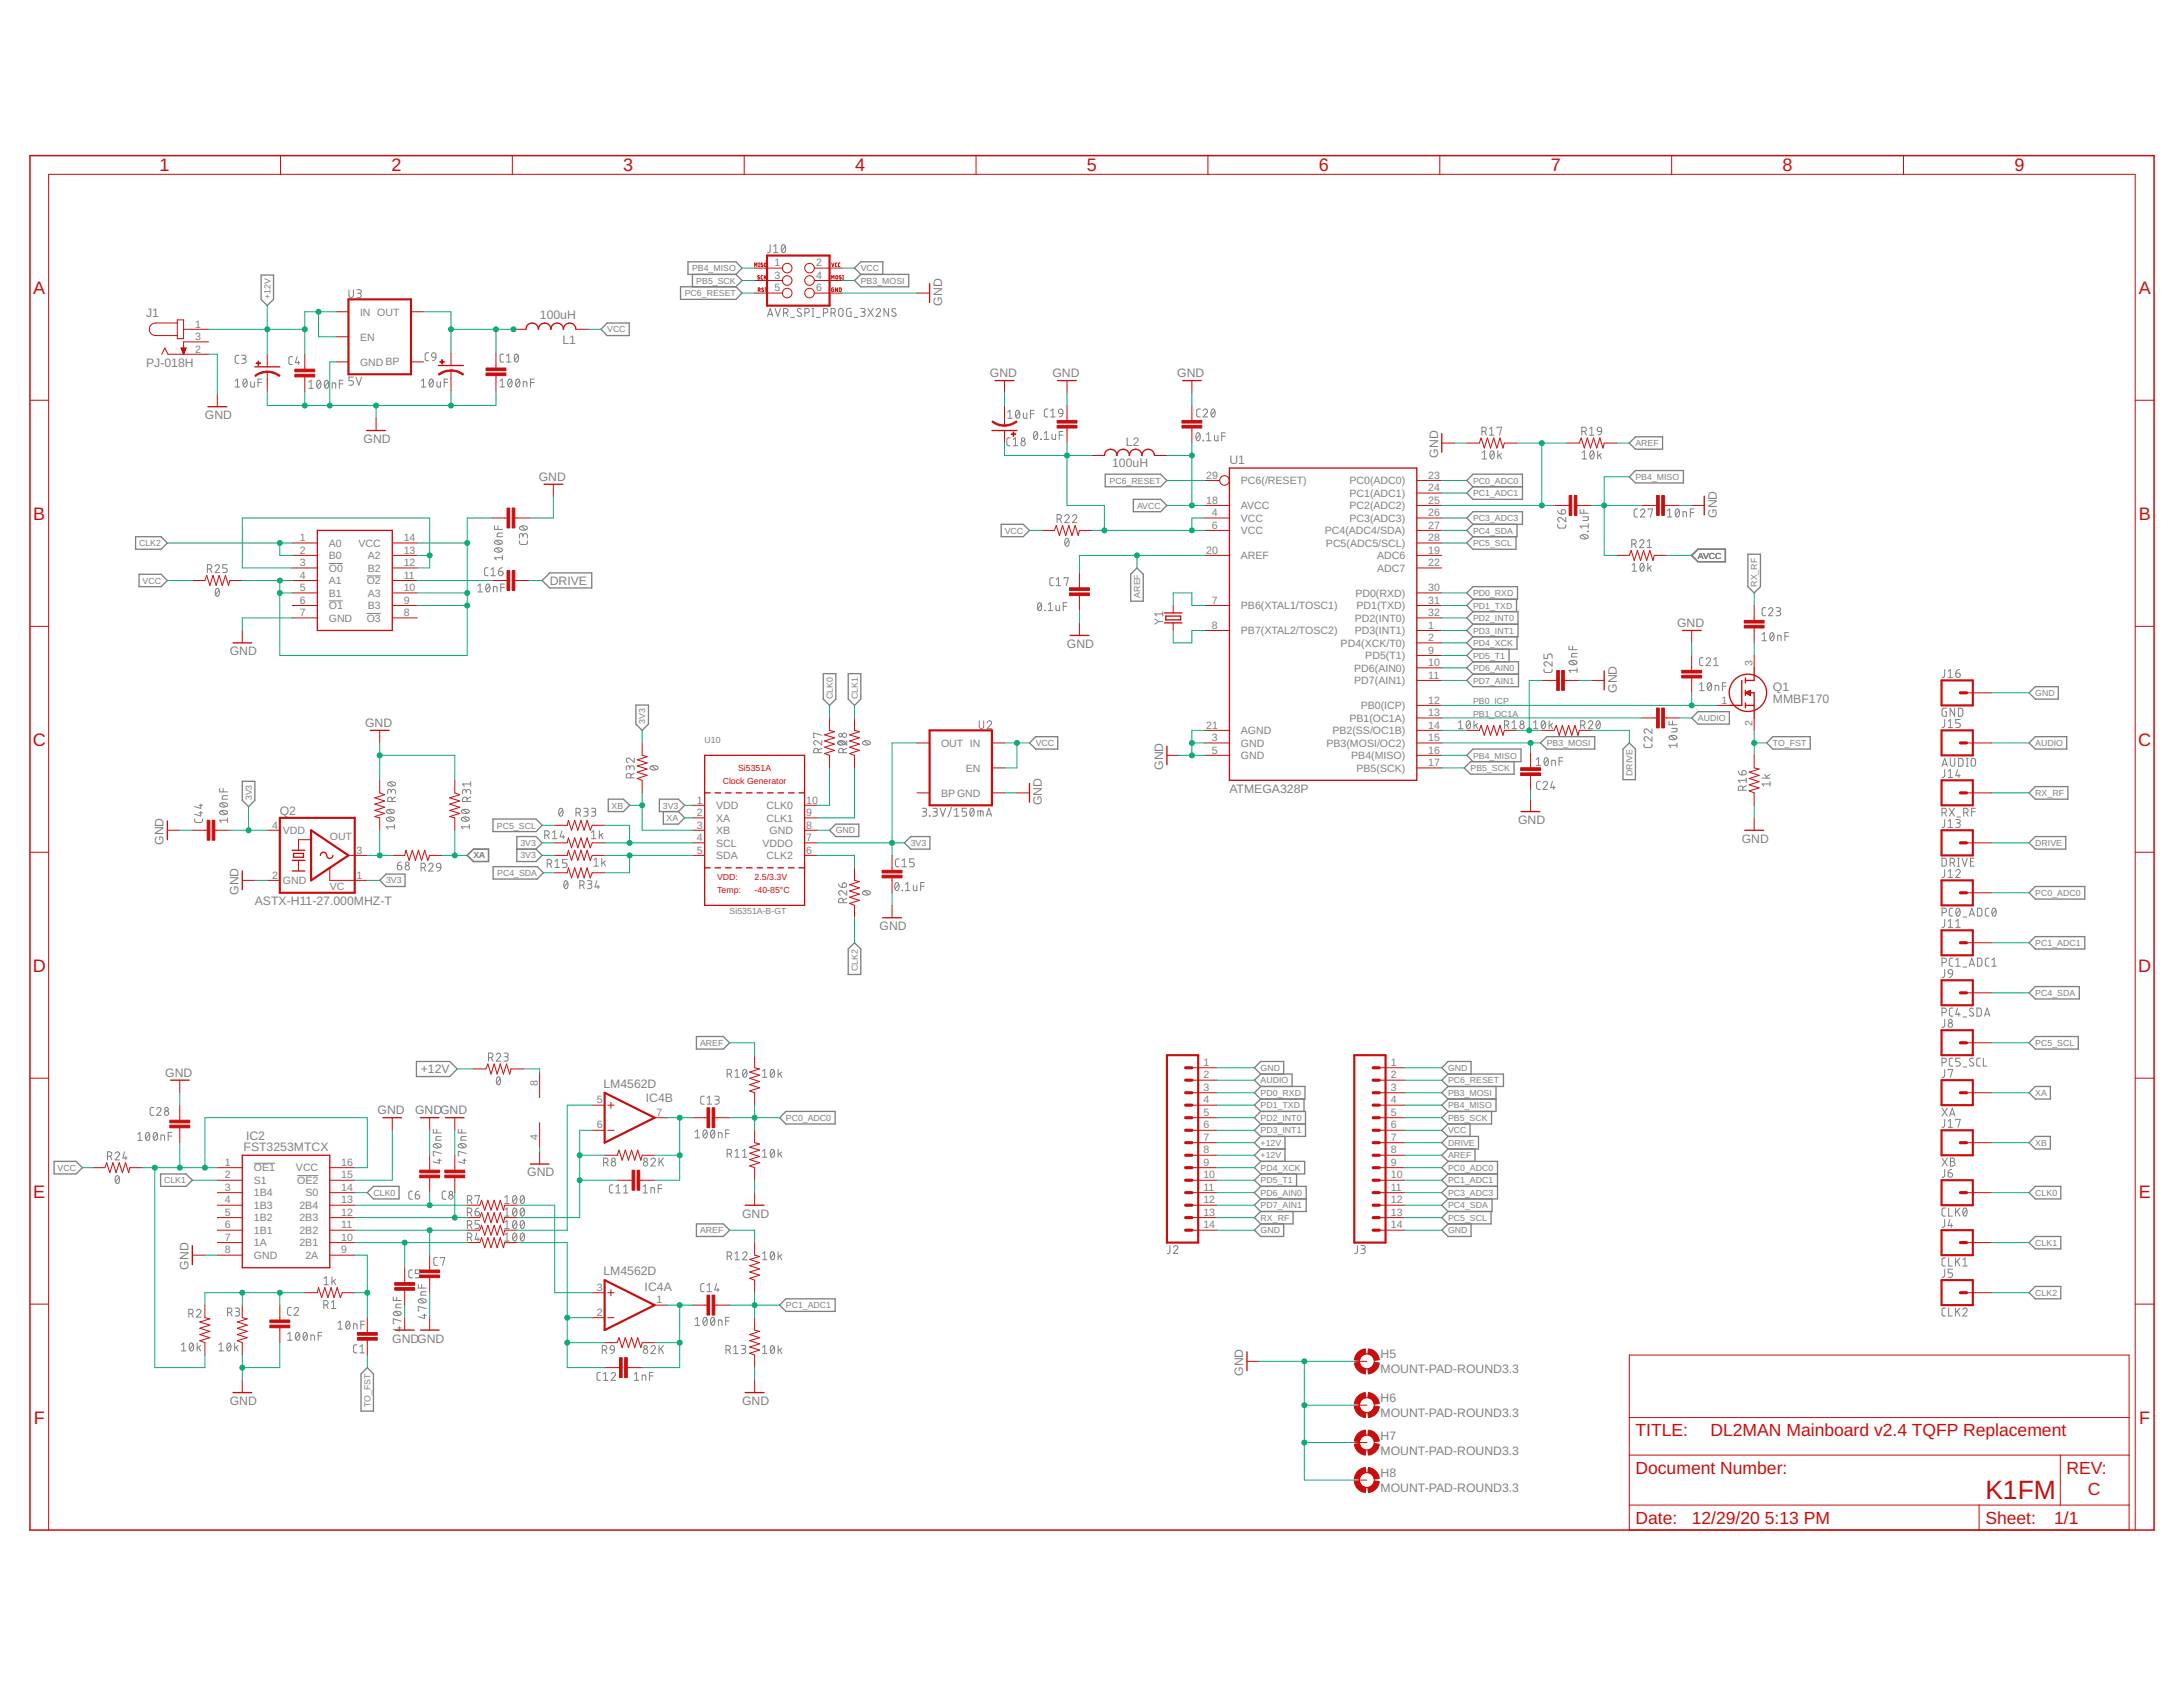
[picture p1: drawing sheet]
<svg xmlns="http://www.w3.org/2000/svg" width="279mm" height="216mm" viewBox="0 0 279 216" stroke-linecap="round" stroke-linejoin="round" font-family="sans-serif">
<defs><g id="words">
<text font-size="3.4" fill="#c90d0c" x="254.1" y="191.8">K1FM</text>
<g font-size="2.3" fill="#c90d0c">
<text x="20.4" y="21.9">1</text>
<text x="50.1" y="21.9">2</text>
<text x="79.8" y="21.9">3</text>
<text x="109.4" y="21.9">4</text>
<text x="139.1" y="21.9">5</text>
<text x="168.8" y="21.9">6</text>
<text x="198.5" y="21.9">7</text>
<text x="228.1" y="21.9">8</text>
<text x="257.8" y="21.9">9</text>
<text x="4.3" y="37.6">A</text>
<text x="273.7" y="37.6">A</text>
<text x="4.3" y="66.5">B</text>
<text x="273.7" y="66.5">B</text>
<text x="4.2" y="95.4">C</text>
<text x="273.7" y="95.4">C</text>
<text x="4.2" y="124.3">D</text>
<text x="273.7" y="124.3">D</text>
<text x="4.3" y="153.3">E</text>
<text x="273.7" y="153.3">E</text>
<text x="4.3" y="182.2">F</text>
<text x="273.8" y="182.2">F</text>
</g>
<g font-size="2.2" fill="#c90d0c">
<text x="209.3" y="183.8">TITLE:</text>
<text x="218.9" y="183.8">DL2MAN Mainboard v2.4 TQFP Replacement</text>
<text x="209.3" y="188.6">Document Number:</text>
<text x="264.5" y="188.6">REV:</text>
<text x="267.2" y="191.3">C</text>
<text x="209.3" y="195">Date:</text>
<text x="216.5" y="195">12/29/20</text>
<text x="225.9" y="195">5:13 PM</text>
<text x="254.1" y="195">Sheet:</text>
<text x="262.9" y="195">1/1</text>
</g>
<g font-size="1.6" fill="#808080">
<text x="18.7" y="40.5">J1</text>
<text x="69.1" y="40.9">100uH</text>
<text x="120.6" y="39.1" transform="rotate(-90 120.6 39.1)">GND</text>
<text x="18.7" y="46.9">PJ-018H</text>
<text x="72" y="44.1">L1</text>
<text x="26.2" y="53.7">GND</text>
<text x="126.7" y="48.2">GND</text>
<text x="134.7" y="48.2">GND</text>
<text x="150.7" y="48.2">GND</text>
<text x="46.5" y="56.7">GND</text>
<text x="142.3" y="59.7">100uH</text>
<text x="144.1" y="57">L2</text>
<text x="157.3" y="59.4">U1</text>
<text x="184.1" y="58.6" transform="rotate(-90 184.1 58.6)">GND</text>
<text x="69" y="61.5">GND</text>
<text x="219.7" y="66.3" transform="rotate(-90 219.7 66.3)">GND</text>
<text x="70.4" y="74.8">DRIVE</text>
<text x="29.4" y="83.9">GND</text>
<text x="136.6" y="82.9">GND</text>
<text x="214.6" y="80.2">GND</text>
<text x="206.9" y="88.7" transform="rotate(-90 206.9 88.7)">GND</text>
<text x="226.9" y="88.4">Q1</text>
<text x="46.7" y="93">GND</text>
<text x="226.9" y="90">MMBF170</text>
<text x="148.9" y="98.5" transform="rotate(-90 148.9 98.5)">GND</text>
<text x="157.3" y="101.5">ATMEGA328P</text>
<text x="35.8" y="104.3">Q2</text>
<text x="133.4" y="103.1" transform="rotate(-90 133.4 103.1)">GND</text>
<text x="194.3" y="105.5">GND</text>
<text x="222.9" y="107.9">GND</text>
<text x="20.9" y="108.1" transform="rotate(-90 20.9 108.1)">GND</text>
<text x="30.5" y="114.5" transform="rotate(-90 30.5 114.5)">GND</text>
<text x="32.6" y="115.9">ASTX-H11-27.000MHZ-T</text>
<text x="112.6" y="119.1">GND</text>
<text x="21.1" y="137.8">GND</text>
<text x="53.9" y="137.4">+12V</text>
<text x="48.3" y="142.6">GND</text>
<text x="53.1" y="142.6">GNDGND</text>
<text x="77.2" y="139.2">LM4562D</text>
<text x="82.7" y="141">IC4B</text>
<text x="31.2" y="147.3">FST3253MTCX</text>
<text x="31.5" y="145.8">IC2</text>
<text x="67.5" y="150.6">GND</text>
<text x="95" y="155.8">GND</text>
<text x="24.1" y="162.5" transform="rotate(-90 24.1 162.5)">GND</text>
<text x="77.2" y="163.2">LM4562D</text>
<text x="82.5" y="165.2">IC4A</text>
<text x="50.2" y="171.8">GNDGND</text>
<text x="176.7" y="173.9">H5</text>
<text x="29.4" y="179.8">GND</text>
<text x="95" y="179.8">GND</text>
<text x="159.1" y="176.1" transform="rotate(-90 159.1 176.1)">GND</text>
<text x="176.7" y="175.8">MOUNT-PAD-ROUND3.3</text>
<text x="176.7" y="179.5">H6</text>
<text x="176.7" y="181.4">MOUNT-PAD-ROUND3.3</text>
<text x="176.7" y="184.3">H7</text>
<text x="176.7" y="186.2">MOUNT-PAD-ROUND3.3</text>
<text x="176.7" y="191">MOUNT-PAD-ROUND3.3</text>
<text x="176.7" y="189">H8</text>
</g>
<g font-size="1.4" fill="#808080">
<text x="99.1" y="34.1">1</text>
<text x="99.1" y="35.7">3</text>
<text x="104.4" y="34.1">2</text>
<text x="104.4" y="35.7">4</text>
<text x="25" y="41.9">1</text>
<text x="46.1" y="40.4">IN OUT</text>
<text x="99.1" y="37.3">5</text>
<text x="104.4" y="37.3">6</text>
<text x="25" y="43.5">3</text>
<text x="25" y="45.1">2</text>
<text x="46.1" y="46.8">GND BP</text>
<text x="46.1" y="43.6">EN</text>
<text x="154.4" y="64.5">18</text>
<text x="154.4" y="61.3">29</text>
<text x="158.8" y="65.2">AVCC</text>
<text x="158.8" y="62">PC6(/RESET)</text>
<text x="172.7" y="65.2">PC2(ADC2)</text>
<text x="172.7" y="63.6">PC1(ADC1)</text>
<text x="172.7" y="62">PC0(ADC0)</text>
<text x="182.8" y="64.5">25</text>
<text x="182.8" y="62.9">24</text>
<text x="182.8" y="61.3">23</text>
<text x="38.4" y="69.3">1</text>
<text x="38.4" y="70.9">2</text>
<text x="42.1" y="70">A0</text>
<text x="42.1" y="71.6">B0</text>
<text x="45.9" y="70">VCC</text>
<text x="47.1" y="71.6">A2</text>
<text x="51.7" y="69.3">14</text>
<text x="51.7" y="70.9">13</text>
<text x="154.4" y="70.9">20</text>
<text x="155.1" y="66.1">4</text>
<text x="155.1" y="67.7">6</text>
<text x="158.8" y="66.8">VCC</text>
<text x="158.8" y="68.4">VCC</text>
<text x="158.8" y="71.6">AREF</text>
<text x="169.6" y="68.4">PC4(ADC4/SDA)</text>
<text x="169.7" y="70">PC5(ADC5/SCL)</text>
<text x="172.7" y="66.8">PC3(ADC3)</text>
<text x="176.2" y="71.6">ADC6</text>
<text x="182.8" y="70.9">19</text>
<text x="182.8" y="69.3">28</text>
<text x="182.8" y="67.7">27</text>
<text x="182.8" y="66.1">26</text>
<text x="38.4" y="72.5">3</text>
<text x="38.4" y="74.1">4</text>
<text x="38.4" y="75.7">5</text>
<text x="38.4" y="77.3">6</text>
<text x="42.1" y="73.2">O0</text>
<text x="42.1" y="74.8">A1</text>
<text x="42.1" y="76.4">B1</text>
<text x="42.1" y="78">O1</text>
<text x="46.9" y="74.8">O2</text>
<text x="47.1" y="73.2">B2</text>
<text x="47.1" y="76.4">A3</text>
<text x="47.1" y="78">B3</text>
<text x="51.7" y="72.5">12</text>
<text x="51.7" y="74.1">11</text>
<text x="51.7" y="75.7">10</text>
<text x="51.7" y="77.3">9</text>
<text x="155.1" y="77.3">7</text>
<text x="158.8" y="78">PB6(XTAL1/TOSC1)</text>
<text x="173.5" y="76.4">PD0(RXD)</text>
<text x="173.6" y="78">PD1(TXD)</text>
<text x="176.2" y="73.2">ADC7</text>
<text x="182.8" y="77.3">31</text>
<text x="182.8" y="75.7">30</text>
<text x="182.8" y="72.5">22</text>
<text x="38.4" y="78.9">7</text>
<text x="42.1" y="79.6">GND</text>
<text x="46.9" y="79.6">O3</text>
<text x="51.7" y="78.9">8</text>
<text x="155.1" y="80.5">8</text>
<text x="158.8" y="81.2">PB7(XTAL2/TOSC2)</text>
<text x="171.6" y="82.8">PD4(XCK/T0)</text>
<text x="173.4" y="81.2">PD3(INT1)</text>
<text x="173.4" y="79.6">PD2(INT0)</text>
<text x="182.8" y="83.7">9</text>
<text x="182.8" y="82.1">2</text>
<text x="182.8" y="80.5">1</text>
<text x="182.8" y="78.9">32</text>
<text x="173.3" y="87.6">PD7(AIN1)</text>
<text x="173.3" y="86">PD6(AIN0)</text>
<text x="174.7" y="84.4">PD5(T1)</text>
<text x="182.8" y="86.9">11</text>
<text x="182.8" y="85.3">10</text>
<text x="224.3" y="85.3" transform="rotate(-90 224.3 85.3)">3</text>
<text x="120.4" y="95.5">OUT IN</text>
<text x="154.4" y="93.3">21</text>
<text x="155.1" y="94.8">3</text>
<text x="158.8" y="95.6">GND</text>
<text x="158.8" y="94">AGND</text>
<text x="169.8" y="95.5">PB3(MOSI/OC2)</text>
<text x="170.5" y="93.9">PB2(SS/OC1B)</text>
<text x="172.7" y="92.3">PB1(OC1A)</text>
<text x="174.2" y="90.7">PB0(ICP)</text>
<text x="182.8" y="94.8">15</text>
<text x="182.8" y="93.3">14</text>
<text x="182.8" y="91.7">13</text>
<text x="182.8" y="90.1">12</text>
<text x="220.3" y="90.1">1</text>
<text x="224.3" y="92.9" transform="rotate(-90 224.3 92.9)">2</text>
<text x="120.4" y="101.9">BP GND</text>
<text x="123.6" y="98.8">EN</text>
<text x="155.1" y="96.4">5</text>
<text x="158.8" y="97.2">GND</text>
<text x="172.9" y="97.1">PB4(MISO)</text>
<text x="173.6" y="98.7">PB5(SCK)</text>
<text x="182.8" y="98">17</text>
<text x="182.8" y="96.4">16</text>
<text x="34.8" y="106">4</text>
<text x="36.2" y="106.7">VDD</text>
<text x="42.2" y="107.5">OUT</text>
<text x="89.2" y="102.8">1</text>
<text x="89.2" y="104.4">2</text>
<text x="89.2" y="106">3</text>
<text x="89.2" y="107.6">4</text>
<text x="91.7" y="103.5">VDD</text>
<text x="91.7" y="105.1">XA</text>
<text x="91.7" y="106.7">XB</text>
<text x="98.1" y="105.1">CLK1</text>
<text x="98.1" y="103.5">CLK0</text>
<text x="98.5" y="106.7">GND</text>
<text x="103.2" y="107.6">7</text>
<text x="103.2" y="106">8</text>
<text x="103.2" y="104.4">9</text>
<text x="103.2" y="102.8">10</text>
<text x="34.8" y="112.4">2</text>
<text x="36.2" y="113.1">GND</text>
<text x="42.2" y="113.9">VC</text>
<text x="45.6" y="109.2">3</text>
<text x="45.6" y="112.4">1</text>
<text x="89.2" y="109.2">5</text>
<text x="91.7" y="108.3">SCL</text>
<text x="91.7" y="109.9">SDA</text>
<text x="97.6" y="108.3">VDDO</text>
<text x="98.1" y="109.9">CLK2</text>
<text x="103.2" y="109.2">6</text>
<text x="154" y="136.4">1</text>
<text x="178" y="136.4">1</text>
<text x="68.9" y="139" transform="rotate(-90 68.9 139)">8</text>
<text x="76.4" y="141.2">5</text>
<text x="84" y="142.8">7</text>
<text x="154" y="138">2</text>
<text x="154" y="139.6">3</text>
<text x="154" y="141.2">4</text>
<text x="154" y="142.8">5</text>
<text x="178" y="138">2</text>
<text x="178" y="139.6">3</text>
<text x="178" y="141.2">4</text>
<text x="178" y="142.8">5</text>
<text x="28.8" y="149.2">1</text>
<text x="32.5" y="149.9">OE1</text>
<text x="37.9" y="149.9">VCC</text>
<text x="43.7" y="149.2">16</text>
<text x="68.9" y="145.9" transform="rotate(-90 68.9 145.9)">4</text>
<text x="76.4" y="144.4">6</text>
<text x="154" y="144.4">6</text>
<text x="154" y="146">7</text>
<text x="154" y="147.6">8</text>
<text x="154" y="149.2">9</text>
<text x="178" y="144.4">6</text>
<text x="178" y="146">7</text>
<text x="178" y="147.6">8</text>
<text x="178" y="149.2">9</text>
<text x="28.8" y="150.8">2</text>
<text x="28.8" y="152.4">3</text>
<text x="28.8" y="154">4</text>
<text x="28.8" y="155.6">5</text>
<text x="32.5" y="151.5">S1</text>
<text x="32.5" y="153.1">1B4</text>
<text x="32.5" y="154.7">1B3</text>
<text x="38" y="151.5">OE2</text>
<text x="38.3" y="154.7">2B4</text>
<text x="39.1" y="153.1">S0</text>
<text x="43.7" y="150.8">15</text>
<text x="43.7" y="152.4">14</text>
<text x="43.7" y="154">13</text>
<text x="43.7" y="155.6">12</text>
<text x="154" y="150.8">10</text>
<text x="154" y="152.4">11</text>
<text x="154" y="154">12</text>
<text x="154" y="155.6">13</text>
<text x="178" y="150.8">10</text>
<text x="178" y="152.4">11</text>
<text x="178" y="154">12</text>
<text x="178" y="155.6">13</text>
<text x="28.8" y="157.2">6</text>
<text x="28.8" y="158.8">7</text>
<text x="28.8" y="160.4">8</text>
<text x="32.5" y="156.3">1B2</text>
<text x="32.5" y="157.9">1B1</text>
<text x="32.5" y="159.5">1A</text>
<text x="32.5" y="161.1">GND</text>
<text x="38.3" y="156.3">2B3</text>
<text x="38.3" y="157.9">2B2</text>
<text x="38.3" y="159.5">2B1</text>
<text x="39.1" y="161.1">2A</text>
<text x="43.7" y="157.2">11</text>
<text x="43.7" y="158.8">10</text>
<text x="43.7" y="160.4">9</text>
<text x="154" y="157.2">14</text>
<text x="178" y="157.2">14</text>
<text x="76.4" y="165.2">3</text>
<text x="84" y="166.8">1</text>
<text x="76.4" y="168.4">2</text>
</g>
<g font-size="1.1" fill="#808080">
<text x="88.6" y="34.7">PB4_MISO</text>
<text x="110.2" y="34.7">VCC</text>
<text x="34.6" y="38.3" transform="rotate(-90 34.6 38.3)">+12V</text>
<text x="87.6" y="37.9">PC6_RESET</text>
<text x="89.1" y="36.3">PB5_SCK</text>
<text x="110.2" y="36.3">PB3_MOSI</text>
<text x="77.7" y="42.5">VCC</text>
<text x="209.3" y="57.1">AREF</text>
<text x="142" y="61.9">PC6_RESET</text>
<text x="145.5" y="65.1">AVCC</text>
<text x="188.5" y="61.9">PC0_ADC0</text>
<text x="188.5" y="63.5">PC1_ADC1</text>
<text x="209.3" y="61.4">PB4_MISO</text>
<text x="17.8" y="69.9">CLK2</text>
<text x="128.6" y="68.3">VCC</text>
<text x="188.5" y="66.7">PC3_ADC3</text>
<text x="188.5" y="68.3">PC4_SDA</text>
<text x="188.5" y="69.9">PC5_SCL</text>
<text x="217.3" y="71.5">AVCC</text>
<text x="18.2" y="74.7">VCC</text>
<text x="145.9" y="76.5" transform="rotate(-90 145.9 76.5)">AREF</text>
<text x="188.5" y="76.3">PD0_RXD</text>
<text x="188.5" y="77.9">PD1_TXD</text>
<text x="224.9" y="75.1" transform="rotate(-90 224.9 75.1)">RX_RF</text>
<text x="188.5" y="81.1">PD3_INT1</text>
<text x="188.5" y="82.7">PD4_XCK</text>
<text x="188.5" y="79.5">PD2_INT0</text>
<text x="106.6" y="89.5" transform="rotate(-90 106.6 89.5)">CLK0</text>
<text x="109.8" y="89.5" transform="rotate(-90 109.8 89.5)">CLK1</text>
<text x="188.5" y="85.9">PD6_AIN0</text>
<text x="188.5" y="87.5">PD7_AIN1</text>
<text x="188.5" y="84.3">PD5_T1</text>
<text x="260.5" y="89.1">GND</text>
<text x="82.6" y="92.7" transform="rotate(-90 82.6 92.7)">3V3</text>
<text x="90.2" y="95.1">U10</text>
<text x="132.6" y="95.5">VCC</text>
<text x="188.5" y="90.1">PB0_ICP</text>
<text x="188.5" y="91.7">PB1_OC1A</text>
<text x="198" y="95.5">PB3_MOSI</text>
<text x="217.3" y="92.3">AUDIO</text>
<text x="226.9" y="95.5">TO_FST</text>
<text x="260.5" y="95.5">AUDIO</text>
<text x="188.2" y="98.7">PB5_SCK</text>
<text x="188.5" y="97.1">PB4_MISO</text>
<text x="208.9" y="99.3" transform="rotate(-90 208.9 99.3)">DRIVE</text>
<text x="260.5" y="101.9">RX_RF</text>
<text x="32.2" y="102.4" transform="rotate(-90 32.2 102.4)">3V3</text>
<text x="63.6" y="106">PC5_SCL</text>
<text x="78.3" y="103.5">XB</text>
<text x="84.8" y="103.5">3V3</text>
<text x="85.3" y="105.1">XA</text>
<text x="107" y="106.7">GND</text>
<text x="49.4" y="113.1">3V3</text>
<text x="60.6" y="109.9">XA</text>
<text x="63.6" y="112.1">PC4_SDA</text>
<text x="66.6" y="108.3">3V3</text>
<text x="66.6" y="109.9">3V3</text>
<text x="116.6" y="108.3">3V3</text>
<text x="260.5" y="108.3">DRIVE</text>
<text x="93.4" y="117">Si5351A-B-GT</text>
<text x="260.5" y="114.7">PC0_ADC0</text>
<text x="109.8" y="124.3" transform="rotate(-90 109.8 124.3)">CLK2</text>
<text x="260.5" y="121.1">PC1_ADC1</text>
<text x="260.5" y="127.5">PC4_SDA</text>
<text x="89.6" y="133.9">AREF</text>
<text x="161.3" y="137">GND</text>
<text x="185.3" y="137">GND</text>
<text x="260.5" y="133.8">PC5_SCL</text>
<text x="100.6" y="143.4">PC0_ADC0</text>
<text x="161.3" y="138.6">AUDIO</text>
<text x="161.3" y="140.2">PD0_RXD</text>
<text x="161.3" y="141.8">PD1_TXD</text>
<text x="161.3" y="143.4">PD2_INT0</text>
<text x="185.3" y="138.6">PC6_RESET</text>
<text x="185.3" y="141.8">PB4_MISO</text>
<text x="185.3" y="143.4">PB5_SCK</text>
<text x="185.3" y="140.2">PB3_MOSI</text>
<text x="260.5" y="140.2">XA</text>
<text x="7.4" y="149.8">VCC</text>
<text x="161.3" y="145">PD3_INT1</text>
<text x="161.3" y="149.8">PD4_XCK</text>
<text x="161.3" y="146.6">+12V</text>
<text x="161.3" y="148.2">+12V</text>
<text x="185.3" y="149.8">PC0_ADC0</text>
<text x="185.3" y="148.2">AREF</text>
<text x="185.3" y="145">VCC</text>
<text x="185.3" y="146.6">DRIVE</text>
<text x="260.5" y="146.6">XB</text>
<text x="21" y="151.4">CLK1</text>
<text x="47.8" y="153">CLK0</text>
<text x="161.3" y="153">PD6_AIN0</text>
<text x="161.3" y="154.6">PD7_AIN1</text>
<text x="161.3" y="151.4">PD5_T1</text>
<text x="185.3" y="151.4">PC1_ADC1</text>
<text x="185.3" y="153">PC3_ADC3</text>
<text x="185.3" y="154.6">PC4_SDA</text>
<text x="260.5" y="153">CLK0</text>
<text x="89.6" y="157.8">AREF</text>
<text x="161.3" y="157.8">GND</text>
<text x="161.3" y="156.2">RX_RF</text>
<text x="185.3" y="157.8">GND</text>
<text x="185.3" y="156.2">PC5_SCL</text>
<text x="260.5" y="159.4">CLK1</text>
<text x="100.6" y="167.4">PC1_ADC1</text>
<text x="260.5" y="165.8">CLK2</text>
<text x="47.4" y="180.1" transform="rotate(-90 47.4 180.1)">TO_FST</text>
</g>
<g font-size="1.1" fill="#c90d0c">
<text x="92.5" y="100.3">Clock Generator</text>
<text x="94.5" y="98.7">Si5351A</text>
<text x="91.8" y="112.7">VDD:</text>
<text x="96.6" y="112.7">2.5/3.3V</text>
<text x="91.8" y="114.3">Temp:</text>
<text x="96.6" y="114.3">-40-85°C</text>
</g>
</g></defs>
<g fill="none" stroke="#808080" stroke-width=".13">
<path d="M44.7 37.1v.7a.29 .29 0 0 0 .2 .3 .29 .29 0 0 0 .3-.3v-.7M45.7 37.1h.3a.22 .22 0 0 1 .2 .2 .22 .22 0 0 1-.1 .2h-.3M46 37.5a.29 .29 0 0 1 .2 .3 .29 .29 0 0 1-.2 .3h-.3M98.6 31.3v.8a.26 .26 0 0 1-.4 .2M99 32.3h.6M99 31.5l.3-.2v1M99.2 39.5l.3 1 .4-1M100.1 31.4l.2-.1a.61 .61 0 0 1 0 1 .63 .63 0 0 1-.2-.9zM100.5 31.5l-.4 .6M102.5 39.6a.25 .25 0 0 0-.4-.1 .25 .25 0 0 0 .1 .4l.3 .2a.28 .28 0 0 1-.1 .4 .28 .28 0 0 1-.4-.1M103.9 39.5h.3M104.1 39.5v1"/>
<path d="M107.4 39.5a.28 .28 0 0 1 .3 0 .28 .28 0 0 1 .2 .3v.4a.29 .29 0 0 1-.3 .3 .29 .29 0 0 1-.3-.3v-.4zM108.9 39.5h-.3l-.2 .1v.7l.1 .2h.4v-.6h-.1M110.2 39.5h.4a.23 .23 0 0 1 .1 .2 .23 .23 0 0 1-.2 .2h-.2M110.4 39.9a.29 .29 0 0 1 .3 .3 .29 .29 0 0 1-.3 .3h-.2M111.1 39.5l.7 1M111.8 39.5l-.7 1M112.1 39.7a.28 .28 0 0 1 .4-.2 .28 .28 0 0 1 .1 .4l-.5 .6h.6M113.7 39.5v1l-.6-1v1M114.6 39.6a.25 .25 0 0 0-.3-.1 .25 .25 0 0 0 0 .4l.3 .2a.27 .27 0 0 1-.1 .4 .27 .27 0 0 1-.4-.1M30.1 48.7l.3-.2v1M30.1 49.5h.6M30.6 45.5h-.4l-.1 .2v.7l.2 .1h.3"/>
<path d="M30.9 45.5h.4a.23 .23 0 0 1 .2 .2 .23 .23 0 0 1-.2 .2h-.3M31.2 45.9a.29 .29 0 0 1 .3 .3 .29 .29 0 0 1-.3 .3h-.3M31.2 48.6l.2-.1a.61 .61 0 0 1 0 1 .65 .65 0 0 1-.2-.9zM31.6 48.7l-.5 .6M32.1 48.9v.5l.2 .1h.3v-.6M33 49h.5M33.5 48.5h-.5v1M37.4 45.6l-.3 .1-.1 .2v.6l.4 .2M38 45.6l-.2 .8h.6M38.2 46.2v.5M39.5 48.9l.3-.2v1M39.5 49.7h.6"/>
<path d="M40.6 48.7h.2a.63 .63 0 0 1 0 1 .64 .64 0 0 1-.2-1zM41 48.9l-.4 .6M41.6 48.7h.2a.6 .6 0 0 1 0 1 .66 .66 0 0 1-.2-1zM42 48.9l-.4 .6M42.5 49.7v-.7l.4 .1 .1 .6M43.4 49.1h.5M43.9 48.7h-.5v1M45.2 48.3h-.5v.4h.3a.29 .29 0 0 1 .2 .3 .29 .29 0 0 1-.2 .3h-.3M45.6 48.3l.3 1 .4-1M53.9 49.5h.6M53.9 48.7l.3-.2v1M54.9 45.1l-.4 .1-.1 .2v.7l.5 .1"/>
<path d="M55 48.6l.2-.1a.61 .61 0 0 1 0 1 .63 .63 0 0 1-.2-.9zM55.3 45.2a.28 .28 0 0 1 .3 0 .28 .28 0 0 1 .2 .2v.3h-.4l-.2-.2zM55.4 48.7l-.4 .6M55.8 45.7a.43 .43 0 0 1-.4 .5M55.9 48.9v.5l.2 .1h.3v-.6M56.9 49h.4M57.3 48.5h-.4v1M64 49.5h.6M64 48.7l.3-.2v1M64.5 45.3h-.4l-.1 .2v.7l.5 .1M64.8 46.3h.6M64.8 45.5l.3-.2v1"/>
<path d="M65.1 48.6l.2-.1a.61 .61 0 0 1 0 1 .63 .63 0 0 1-.2-.9zM65.5 48.7l-.5 .6M65.9 45.4l.2-.1a.61 .61 0 0 1 0 1 .63 .63 0 0 1-.2-.9zM66.1 48.6l.2-.1a.58 .58 0 0 1 0 1 .65 .65 0 0 1-.2-.9zM66.3 45.5l-.4 .6M66.5 48.7l-.5 .6M67 49.5v-.6h.4v.6M67.9 49h.5M68.4 48.5h-.5v1M98.2 40.5l.4-1 .3 1M98.3 40.2h.5M100.3 40h.3a.29 .29 0 0 0 .3-.2 .29 .29 0 0 0-.3-.3h-.3v1"/>
<path d="M100.6 40l.3 .5M101.2 40.6h.5M103 40h.3a.29 .29 0 0 0 .3-.2 .29 .29 0 0 0-.3-.3h-.3v1M103.9 40.5h.3M104.5 40.6h.5M105.4 40h.3a.29 .29 0 0 0 .2-.2 .29 .29 0 0 0-.2-.3h-.3v1M106.4 40h.2a.29 .29 0 0 0 .3-.2 .29 .29 0 0 0-.3-.3h-.2v1M106.7 40l.2 .5M109.3 40.6h.5M129 52.7l.3-.2v1M129 53.5h.5M129.3 56h-.3l-.1 .3v.6l.4 .1"/>
<path d="M129.7 57h.6M129.7 56.3l.3-.3v1M130.1 52.6l.1-.1a.58 .58 0 0 1 0 1 .65 .65 0 0 1-.1-.9zM130.5 52.7l-.5 .6M131 52.9v.5l.1 .1h.3v-.6M131.9 53h.5M132.4 52.5h-.5v1M132.4 55.3l.1-.1a.61 .61 0 0 1 0 1 .65 .65 0 0 1-.1-.9zM132.8 55.5l-.5 .5M133.2 56.2h.1zM133.6 56.2h.6M133.6 55.5l.3-.3v1"/>
<path d="M134.1 52.3l-.3 .1-.1 .2v.7l.4 .1M134.5 53.4h.5M134.5 52.6l.3-.3v1.1M134.6 55.6l.1 .6h.1h.3v-.6M135.6 52.4a.28 .28 0 0 1 .3 0 .28 .28 0 0 1 .1 .2v.3h-.4l-.1-.2zM135.6 55.7h.4M136 52.9a.47 .47 0 0 1-.4 .5M136 55.2h-.4v1M153.2 55.5l.1-.1a.58 .58 0 0 1 0 1 .65 .65 0 0 1-.1-.9zM153.6 55.6l-.5 .6M153.6 52.3l-.3 .1-.1 .2v.7l.4 .1M154 52.6a.28 .28 0 0 1 .4-.2 .28 .28 0 0 1 .1 .4l-.5 .6h.6"/>
<path d="M154 56.3l.1 .1zM154.4 56.4h.6M154.4 55.6l.3-.2v1M155.1 52.4l.2-.1a.61 .61 0 0 1 0 1.1 .65 .65 0 0 1-.2-1zM155.4 55.7l.1 .6 .1 .1h.3v-.7M155.5 52.6l-.5 .5M156.4 55.8h.4M156.8 55.4h-.4v1M189.7 55.2h.2a.28 .28 0 0 0 .3-.3 .28 .28 0 0 0-.3-.2h-.2v1M189.7 58.7h.6M189.7 57.9l.3-.2v1M190 55.2l.2 .5"/>
<path d="M190.6 55.7h.6M190.6 54.9l.3-.2v1M190.8 57.8l.2-.1a.6 .6 0 0 1 0 1 .68 .68 0 0 1-.2-.9zM191.2 57.9l-.4 .6M191.6 54.8v-.1h.6l-.3 1M191.7 57.7v1M191.9 58.3l.3 .4M192.2 58l-.5 .4M202.5 55.2h.3a.28 .28 0 0 0 .2-.3 .28 .28 0 0 0-.2-.2h-.3v1M202.5 57.9l.3-.2v1M202.5 58.7h.6M202.8 55.2l.2 .5"/>
<path d="M203.4 55.7h.6M203.4 54.9l.3-.2v1M203.6 57.8l.2-.1a.63 .63 0 0 1 0 1 .66 .66 0 0 1-.2-.9zM204 57.9l-.5 .6M204.5 57.7v1M204.5 54.7a.28 .28 0 0 1 .3 0 .28 .28 0 0 1 .2 .2v.3h-.3a.27 .27 0 0 1-.3-.2 .27 .27 0 0 1 .1-.3zM204.7 58.3l.3 .4M205 58l-.5 .4M205 55.2a.47 .47 0 0 1-.5 .5M26.5 72.8h.3a.28 .28 0 0 0 .3-.3 .28 .28 0 0 0-.3-.2h-.3v1M26.9 72.8l.2 .5M27.5 72.5a.27 .27 0 0 1 .4-.2 .27 .27 0 0 1 .1 .4l-.5 .6h.6"/>
<path d="M27.7 75.4v-.1a.5 .5 0 0 1 .4 .4 .5 .5 0 0 1-.1 .5l-.2 .1a.68 .68 0 0 1-.1-.9zM28 75.5l-.4 .6M29.1 72.3h-.6v.4h.4a.29 .29 0 0 1 .2 .3 .29 .29 0 0 1-.2 .3h-.4M42.1 72.1h1.8M42.1 76.9h1.8M46.9 73.7h1.8M46.9 78.5h1.8M61.2 75l.2-.3v1.1M61.2 75.8h.5M62.3 74.8l.1-.1a.61 .61 0 0 1 0 1.1 .65 .65 0 0 1-.1-1zM62.5 72.7h-.4l-.1 .2v.7l.2 .1h.3M62.7 75l-.5 .5"/>
<path d="M62.8 73.7h.6M62.8 72.9l.3-.2v1M63.2 75.8v-.7l.4 .1v.6M63.3 67.3v.5h1M63.4 70.2a.65 .65 0 0 1 .9 .2 .58 .58 0 0 1-1 0zM63.4 69.3a.65 .65 0 0 1 .9 .1 .61 .61 0 0 1-1 0zM63.5 70.2l.6 .4M63.5 69.2l.6 .4M63.7 67.3v.5M63.8 73.1h.4a.29 .29 0 0 1 .2 .3 .29 .29 0 0 1-.3 .3 .29 .29 0 0 1-.3-.3zM64.1 75.2h.5M64.3 72.7a.44 .44 0 0 0-.5 .4"/>
<path d="M64.3 68.2h-.5l-.2 .2v.3h.7M64.3 71.4h-1l.2 .2M64.3 71.1v.5M64.6 74.7h-.5v1.1M66.5 69.2v.4l.2 .1 .7-.1 .1-.4M66.5 67.4a.54 .54 0 0 1 1 .3 .65 .65 0 0 1-1-.1zM66.7 67.4l.6 .4M66.9 68.6a.29 .29 0 0 1 .3-.3 .29 .29 0 0 1 .3 .3v.3M66.9 68.7v-.2a.22 .22 0 0 0-.2-.2 .22 .22 0 0 0-.2 .2v.4M132.9 77.2l.2-.1a.61 .61 0 0 1 0 1 .65 .65 0 0 1-.2-.9zM133.3 77.4l-.5 .5M133.7 78.1h.1z"/>
<path d="M134.2 78.1h.5M134.2 77.4l.2-.3v1M134.8 73.9l-.3 .1-.1 .2v.6l.4 .2M135.1 77.5l.1 .6h.1h.3v-.6M135.2 75h.6M135.2 74.2l.3-.3v1.1M135.3 66.4h.3a.29 .29 0 0 0 .3-.3 .29 .29 0 0 0-.3-.3h-.3v1.1M135.6 66.4l.3 .5M136.1 77.6h.4M136.2 74v-.1h.5l-.2 1.1M136.3 66.1a.29 .29 0 0 1 .3-.2 .29 .29 0 0 1 .2 .3l-.5 .7h.5M136.4 69l.2-.1a.61 .61 0 0 1 0 1 .63 .63 0 0 1-.2-.9z"/>
<path d="M136.5 77.1h-.4v1M136.8 69.1l-.5 .6M137.3 66.1a.28 .28 0 0 1 .4-.2 .28 .28 0 0 1 0 .4l-.4 .6h.5M147.8 79.2l.5 .3M148.3 79.5l-.5 .4M148.3 79.5h.5M148.8 78.6h-1l.2 .2M148.8 78.3v.5M199.4 67.1v.4l.2 .1h.7l.1-.2v-.3M199.4 65.3a.47 .47 0 0 0 .4 .5M199.9 65.3a.29 .29 0 0 1 .5 0 .29 .29 0 0 1-.3 .5h-.3zM200.4 66.2v.6l-.6-.5a.29 .29 0 0 0-.4 .1 .29 .29 0 0 0 .2 .4"/>
<path d="M202.2 65.2v.5h1.1M202.3 68.6a.64 .64 0 0 1 1 .1 .63 .63 0 0 1-1.1 0zM202.5 68.5l.6 .4M202.6 66.1h.7l-.1 .5h-.6M202.7 65.2v.5M203.2 68l.1 .1zM203.3 67v.6M203.3 67.3h-1.1l.3 .3M208.9 69.6h.2a.28 .28 0 0 0 .3-.3 .28 .28 0 0 0-.3-.2h-.2v1M208.9 72.3l.3-.2v1M208.9 73.1h.6M209.2 69.6l.2 .5"/>
<path d="M209.6 65.1l-.3 .1-.2 .2 .1 .6 .2 .2h.2M209.8 69.3a.28 .28 0 0 1 .4-.2 .28 .28 0 0 1 .1 .4l-.5 .6h.6M210 65.4a.28 .28 0 0 1 .4-.3 .28 .28 0 0 1 0 .5l-.4 .6h.5M210 72.2l.2-.1a.61 .61 0 0 1 0 1 .65 .65 0 0 1-.2-.9zM210.4 72.3l-.5 .6M210.8 70.1h.6M210.8 69.3l.3-.2v1M210.9 72.1v1M210.9 65.3v-.2h.6l-.3 1.1M211.1 72.6l.2 .5M211.3 72.4l-.4 .4M213.4 65.4l.3-.3v1.1"/>
<path d="M213.4 66.2h.6M214.5 65.2l.2-.1a.63 .63 0 0 1 0 1.1 .63 .63 0 0 1-.2-1zM214.9 65.4l-.4 .5M215.4 66.2v-.7l.4 .1 .1 .6M216.3 65.6h.5M216.8 65.1h-.5v1.1M226 77.8h-.4l-.1 .2 .1 .7 .1 .1h.3M226.4 78a.28 .28 0 0 1 .4-.2 .28 .28 0 0 1 0 .4l-.4 .6h.5M227.3 77.8h.4a.23 .23 0 0 1 .2 .2 .23 .23 0 0 1-.2 .2h-.3M227.6 78.2a.29 .29 0 0 1 .3 .3 .29 .29 0 0 1-.3 .3h-.3M80.6 98.3a.29 .29 0 0 1 .3-.3 .29 .29 0 0 1 .3 .3v.3M80.6 98.4v-.2a.22 .22 0 0 0-.2-.2 .22 .22 0 0 0-.2 .1v.5"/>
<path d="M80.7 99.5v-.2a.29 .29 0 0 0-.3-.3 .29 .29 0 0 0-.2 .3v.2h1M81.2 97v.6l-.6-.5a.27 .27 0 0 0-.4 0 .27 .27 0 0 0 .1 .4l.1 .1M81.2 99l-.5 .2M83.3 98.1a.63 .63 0 0 1 .9 .2 .63 .63 0 0 1-1 0zM83.4 98l.6 .5M104.7 96.3v-.2a.29 .29 0 0 0-.3-.3 .29 .29 0 0 0-.3 .3v.2h1.1M105.2 94.8v.6l-.6-.5a.28 .28 0 0 0-.4 .1 .28 .28 0 0 0 .2 .4M105.2 94.1l-1.1-.3v.6h.2M105.2 95.8l-.5 .2M107.3 94.9a.63 .63 0 0 1 .9 .2 .61 .61 0 0 1-1 0zM107.4 94.8l.6 .5M107.9 96.3v-.2a.29 .29 0 0 0-.3-.3 .29 .29 0 0 0-.3 .3v.2h1.1"/>
<path d="M108.4 94.8v.6l-.6-.5a.28 .28 0 0 0-.4 .1 .28 .28 0 0 0 .2 .4M108.4 95.8l-.5 .2M110.4 94.9a.63 .63 0 0 1 1 .2 .61 .61 0 0 1-1 0zM110.6 94.8l.6 .5M125.3 92.2v.8a.29 .29 0 0 0 .3 .3 .29 .29 0 0 0 .3-.3v-.8M126.3 92.5a.28 .28 0 0 1 .4-.3 .28 .28 0 0 1 .1 .5l-.5 .6h.6M186.7 92.5l.2-.3v1.1M186.7 93.3h.5M187.8 92.3l.1-.1a.61 .61 0 0 1 0 1.1 .63 .63 0 0 1-.1-1zM188.2 92.5l-.5 .5M188.7 92.2v1.1M188.9 92.8l.2 .5"/>
<path d="M189.1 92.6l-.4 .3M192.6 92.8h.2a.29 .29 0 0 0 .3-.3 .29 .29 0 0 0-.3-.3h-.2v1.1M192.9 92.8l.2 .5M193.5 93.3h.6M193.5 92.5l.3-.3v1.1M196.3 93.3h.5M196.3 92.5l.3-.3v1.1M196.6 97.2l.3-.2v1M196.6 98h.6M197.1 100h-.3l-.1 .2v.7l.2 .1h.2M197.4 92.3a.52 .52 0 0 1 .4 .4 .52 .52 0 0 1-.3 .6 .65 .65 0 0 1-.1-1zM197.6 85.6l.1 .4 .1 .1 .7-.1 .1-.1v-.3"/>
<path d="M197.6 83.7v.6h.5v-.4a.29 .29 0 0 1 .3-.2 .29 .29 0 0 1 .2 .2v.4M197.7 97h.2a.58 .58 0 0 1 0 1 .65 .65 0 0 1-.2-1zM197.8 92.5l-.5 .5M198.1 97.2l-.4 .5M198.3 92.2v1.1M198.5 92.8l.2 .5M198.6 98v-.7l.5 .1v.6M198.6 84.7v.5l-.5-.4a.28 .28 0 0 0-.5 0 .28 .28 0 0 0 .2 .4M198.7 100l-.2 .8h.6M198.7 92.6l-.4 .3M199.5 97.4h.5M200 97h-.5v1"/>
<path d="M200.8 82.7v.4h1M200.8 84.7a.68 .68 0 0 1 1 .1 .6 .6 0 0 1-1 0zM201 84.6l.6 .4M201.3 82.7v.4M201.8 83.6h-.5l-.2 .2v.3h.7M201.8 85.8h-1l.2 .3M201.8 85.5v.6M202.3 92.8h.3a.29 .29 0 0 0 .3-.3 .29 .29 0 0 0-.3-.3h-.3v1.1M202.6 92.8l.3 .5M203.3 92.5a.28 .28 0 0 1 .4-.2 .28 .28 0 0 1 .1 .4l-.5 .6h.6M204.4 92.3l.2-.1a.61 .61 0 0 1 0 1.1 .63 .63 0 0 1-.2-1zM204.8 92.5l-.5 .5"/>
<path d="M210.4 95.2v.3l.2 .2 .7-.1 .1-.4M211.4 94.3v.5l-.5-.4a.27 .27 0 0 0-.5 0 .27 .27 0 0 0 .1 .4h.1M211.4 93.3v.6l-.5-.5a.28 .28 0 0 0-.5 .1 .28 .28 0 0 0 .2 .4M213.6 92.3v.5h1M213.7 94.2a.63 .63 0 0 1 .9 .2 .61 .61 0 0 1-1 0zM213.8 94.2l.6 .4M214 93.2h.6l-.1 .4-.5 .1M214.1 92.3v.5M214.6 95.4h-1l.2 .3M214.6 95.1v.6M217.5 87.6l.3-.2v1M217.5 88.4h.6"/>
<path d="M218 84.2h-.4l-.1 .2 .1 .7 .4 .1M218.4 84.4a.28 .28 0 0 1 .4-.2 .28 .28 0 0 1 0 .4l-.4 .6h.5M218.7 87.4h.1a.61 .61 0 0 1 0 1 .61 .61 0 0 1-.1-1zM219 87.6l-.4 .6M219.3 85.2h.6M219.3 84.4l.3-.2v1M219.5 88.4v-.7l.4 .1 .1 .6M220.5 87.8h.4M220.9 87.4h-.4v1M222.5 98.7a.44 .44 0 0 0 .4 .5M223 98.7a.29 .29 0 0 1 .5 0 .29 .29 0 0 1-.3 .5h-.3zM223.5 99.9h-1l.2 .3"/>
<path d="M223.5 99.6v.6M225.5 81.2l.3-.2v1M225.5 82h.6M225.5 99.6h1M225.9 99.1l.3 .5M226.5 99.1l-.4 .3M226.6 81h.2a.63 .63 0 0 1 0 1 .64 .64 0 0 1-.2-1zM227 81.2l-.4 .6M227.5 82v-.7l.4 .1 .1 .6M228.5 81.4h.4M228.9 81h-.4v1M248.6 98.1l.3-1.1 .3 1.1"/>
<path d="M248.6 97.8h.6M248.9 98.5v.9l-.3 .1M248.9 92.1v.8l-.1 .2h-.2M248.9 85.7v.8l-.1 .2h-.2M249.1 90.6h-.3l-.2 .2v.6l.1 .2 .4 .1v-.6h-.2M249.3 85.9l.3-.2v1M249.3 92.3l.3-.2v1M249.3 98.7l.3-.2v1M249.3 99.5h.6M249.3 93.1h.6M249.3 86.7h.6M249.6 97v.8a.29 .29 0 0 0 .3 .3 .29 .29 0 0 0 .3-.3v-.8"/>
<path d="M250.2 90.6v1.1l-.6-1.1v1.1M250.3 86.1h.4a.29 .29 0 0 1 .2 .4 .29 .29 0 0 1-.3 .2 .29 .29 0 0 1-.3-.3zM250.5 98.5l-.2 .8h.6M250.7 90.6l.3 .1 .2 .1v.7l-.2 .2h-.3zM250.7 97h.3a.26 .26 0 0 1 .2 .3v.7l-.5 .1zM250.7 99v.5M250.8 85.7a.47 .47 0 0 0-.5 .4M250.9 92.1h-.6v.4h.4a.29 .29 0 0 1 .2 .3 .29 .29 0 0 1-.2 .3h-.4M251.7 97h.2M251.7 98.1h.2M251.8 97v1.1M252.4 97.1a.3 .3 0 0 1 .5 .2v.5a.29 .29 0 0 1-.3 .3 .29 .29 0 0 1-.3-.3v-.5z"/>
<path d="M24.9 104.8v.3l.2 .2 .7-.1 .1-.4M25.5 104h.4M25.5 103.1h.4M25.7 103.9v.5l-.8-.2M25.7 102.9v.6l-.8-.3M28.1 100.9v.4h1M28.2 103.8a.65 .65 0 0 1 .9 .2 .61 .61 0 0 1-1 0zM28.2 102.8a.65 .65 0 0 1 .9 .2 .58 .58 0 0 1-1 0zM28.3 103.8l.6 .4M28.3 102.8l.6 .4M28.6 100.9v.4M29.1 101.8l-.6 .1-.1 .1v.3h.7"/>
<path d="M29.1 105h-1l.2 .3M29.1 104.7v.6M49.5 104.7a.68 .68 0 0 1 1 .1 .6 .6 0 0 1-1.1 0zM49.5 103.8a.68 .68 0 0 1 1 0 .63 .63 0 0 1-1.1 0zM49.7 100.2a.65 .65 0 0 1 .9 .1 .61 .61 0 0 1-1 0zM49.7 104.6l.5 .5M49.7 103.6l.5 .5M49.8 100.1l.6 .5M50.1 101.3a.29 .29 0 0 1 .2-.3 .29 .29 0 0 1 .3 .3v.3M50.1 101.5v-.2a.22 .22 0 0 0-.3-.3 .22 .22 0 0 0-.2 .3v.3M50.2 102.6v-.3a.29 .29 0 0 0-.3-.3 .29 .29 0 0 0-.3 .3v.3h1M50.5 105.8h-1.1l.3 .3"/>
<path d="M50.5 105.5v.6M50.6 102l-.4 .2M50.9 110.8h.3a.29 .29 0 0 1 .2 .3 .29 .29 0 0 1-.3 .2 .29 .29 0 0 1-.2-.2zM51.3 110.3a.44 .44 0 0 0-.4 .5M53.9 111h.3a.29 .29 0 0 0 .3-.2 .29 .29 0 0 0-.3-.3h-.3v1M54.2 111l.3 .5M54.9 110.7a.28 .28 0 0 1 .4-.2 .28 .28 0 0 1 .1 .4l-.5 .6h.5M56 110.5a.28 .28 0 0 1 .3 0 .28 .28 0 0 1 .1 .3v.2h-.4l-.1-.2zM56.4 111a.44 .44 0 0 1-.4 .5M59.1 104.7a.65 .65 0 0 1 1 .1 .58 .58 0 0 1-1 0zM59.1 103.7a.65 .65 0 0 1 1 .1 .61 .61 0 0 1-1 0zM59.3 104.6l.5 .5"/>
<path d="M59.3 103.6l.5 .5M59.7 101.3a.29 .29 0 0 1 .3-.3 .29 .29 0 0 1 .2 .3v.3M59.7 101.5v-.2a.23 .23 0 0 0-.3-.3 .23 .23 0 0 0-.2 .3v.3M59.8 102.6v-.3a.29 .29 0 0 0-.3-.3 .29 .29 0 0 0-.3 .3v.3h1M60.1 105.8h-1l.2 .3M60.1 105.5v.6M60.2 100.3h-1l.2 .3M60.2 102l-.4 .2M60.2 100v.6M69.7 106.9h.3a.29 .29 0 0 0 .3-.3 .29 .29 0 0 0-.3-.3h-.3v1M70 110.6h.3a.29 .29 0 0 0 .3-.3 .29 .29 0 0 0-.3-.3h-.3v1M70.1 106.9l.2 .4"/>
<path d="M70.4 110.6l.2 .4M70.7 107.3h.6M70.7 106.5l.3-.2v1M71 110.2l.3-.2v1M71 111h.6M71.6 103.5l.2-.1a.61 .61 0 0 1 0 1.1 .63 .63 0 0 1-.2-1zM71.9 106.3l-.2 .8h.6M72 103.7l-.4 .5M72.1 106.9v.4M72.3 112.8l.1-.1a.61 .61 0 0 1 0 1 .65 .65 0 0 1-.1-.9zM72.6 110h-.6v.4h.3a.29 .29 0 0 1 .3 .3 .29 .29 0 0 1-.3 .3h-.3M72.7 112.9l-.5 .6"/>
<path d="M73.7 104h.3a.29 .29 0 0 0 .3-.3 .29 .29 0 0 0-.3-.3h-.3v1.1M74.1 104l.2 .5M74.2 113.3h.3a.29 .29 0 0 0 .3-.3 .29 .29 0 0 0-.3-.3h-.3v1M74.5 113.3l.3 .4M74.7 103.4h.3a.22 .22 0 0 1 .3 .3 .22 .22 0 0 1-.3 .2h-.2M75 103.9a.29 .29 0 0 1 .3 .3 .29 .29 0 0 1-.3 .3h-.3M75.2 112.7h.3a.22 .22 0 0 1 .2 .2 .22 .22 0 0 1-.1 .2l-.3 .1M75.5 113.2a.29 .29 0 0 1 .3 .2 .29 .29 0 0 1-.3 .3h-.3M75.7 103.4h.3a.22 .22 0 0 1 .2 .2 .22 .22 0 0 1-.1 .3h-.3M75.7 106.5l.3-.2v1M75.7 107.3h.6M76 103.9a.29 .29 0 0 1 .2 .3 .29 .29 0 0 1-.2 .3h-.3"/>
<path d="M76 110.1l.3-.3v1M76 110.8h.6M76.4 112.7l-.2 .8h.5M76.6 113.3v.4M76.7 106.3v1M76.9 106.8l.3 .5M77 109.8v1M77.2 106.7l-.5 .3M77.2 110.4l.3 .4M77.5 110.2l-.5 .3M107.3 113.1a.47 .47 0 0 0 .5 .5M107.8 113.1a.29 .29 0 0 1 .5 0 .29 .29 0 0 1-.2 .5h-.3z"/>
<path d="M107.9 115.5v-.2a.29 .29 0 0 0-.3-.4 .29 .29 0 0 0-.3 .4v.2h1.1M108.4 114v.6l-.6-.5a.29 .29 0 0 0-.5 0 .29 .29 0 0 0 .3 .5M108.4 115l-.5 .2M110.4 114.1a.65 .65 0 0 1 1 .2 .58 .58 0 0 1-1 0zM110.6 114l.6 .5M114.6 113l.2-.1a.6 .6 0 0 1 0 1.1 .68 .68 0 0 1-.2-1zM115 113.2l-.4 .5M115.1 109.9h-.4l-.1 .2 .1 .7 .4 .1M115.4 110.9h.6M115.4 110.1l.3-.2v1M115.5 113.9v.1zM115.9 114h.6"/>
<path d="M115.9 113.2l.3-.3v1.1M116.9 113.3v.5l.2 .2h.2v-.7M117 109.9h-.6v.5h.5l.1 .2a.27 .27 0 0 1-.2 .3h-.4M117.8 113.4h.5M118 103.4h.4a.22 .22 0 0 1 .2 .2 .22 .22 0 0 1-.1 .3h-.4M118.3 112.9h-.5v1.1M118.3 103.9a.29 .29 0 0 1 .3 .3 .29 .29 0 0 1-.3 .3h-.3M119 104.4v.1zM119.4 103.4h.3a.23 .23 0 0 1 .3 .2 .23 .23 0 0 1-.1 .3h-.4M119.7 103.9a.29 .29 0 0 1 .3 .3 .29 .29 0 0 1-.3 .3h-.3M120.3 103.4l.4 1.1 .3-1.1M121.8 103.3l-.5 1.3"/>
<path d="M122.2 104.5h.5M122.2 103.7l.2-.3v1.1M123.7 103.4h-.6v.5h.5l.1 .2a.27 .27 0 0 1-.2 .4h-.4M124.2 103.5l.2-.1a.61 .61 0 0 1 0 1.1 .63 .63 0 0 1-.2-1zM124.6 103.7l-.4 .5M125.2 104.5v-.7h.6v.1v.6M125.5 103.8v.7M126.2 104.5l.4-1.1 .3 1.1M126.3 104.2h.5M197.5 100.2a.28 .28 0 0 1 .4-.2 .28 .28 0 0 1 .1 .5l-.5 .5h.6M198.9 100.6v.4M223.1 101.1v-.2a.29 .29 0 0 0-.3-.3 .29 .29 0 0 0-.3 .3v.2h1"/>
<path d="M223.5 100.6l-.4 .2M226.5 100.3h-1l.2 .3M226.5 100v.6M248.6 116.8h.2a.29 .29 0 0 0 .3-.3 .29 .29 0 0 0-.3-.3h-.2v1M248.6 109.8l.3 .1 .2 .1v.6l-.2 .2h-.3zM248.6 104h.2a.29 .29 0 0 0 .3-.3 .29 .29 0 0 0-.3-.3h-.2v1.1M248.9 117.7v.8l-.1 .2h-.2M248.9 111.3v.8l-.1 .2h-.2M248.9 104.9v.8a.26 .26 0 0 1-.3 .2M248.9 104l.2 .5M249.3 105.1l.3-.2v1M249.3 111.5l.3-.2v1"/>
<path d="M249.3 117.9l.3-.2v1M249.3 118.7h.6M249.3 112.3h.6M249.3 105.9h.6M249.5 103.4l.6 1.1M249.6 110.4h.3a.29 .29 0 0 0 .3-.3 .29 .29 0 0 0-.3-.3h-.3v1M249.9 116.2l-.3 .1-.1 .2v.6l.4 .1M250 110.4l.2 .4M250.1 103.4l-.6 1.1M250.3 111.5a.28 .28 0 0 1 .4-.2 .28 .28 0 0 1 .1 .4l-.5 .6h.6M250.3 104.9h.4a.22 .22 0 0 1 .2 .2 .22 .22 0 0 1-.2 .2h-.3M250.3 117.9l.3-.2v1"/>
<path d="M250.3 118.7h.6M250.4 116.3l.2-.1a.58 .58 0 0 1 0 1 .65 .65 0 0 1-.2-.9zM250.5 104.6h.4M250.5 110.8h.3M250.5 109.8h.3M250.6 105.3a.29 .29 0 0 1 .3 .3 .29 .29 0 0 1-.3 .3h-.3M250.7 109.8v1M250.8 116.5l-.4 .5M251.1 109.8l.4 1 .3-1M251.2 117.4h.5M251.3 104h.3a.29 .29 0 0 0 .3-.3 .29 .29 0 0 0-.3-.3h-.3v1.1M251.7 104l.2 .5"/>
<path d="M252 117.2l.4-1 .3 1M252.1 117h.5M252.2 110.3h.3M252.3 103.9h.5M252.6 109.8h-.4v1h.4M252.8 103.4h-.5v1.1M253.1 116.2h.4l.1 .2 .1 .6-.2 .2h-.4zM254.6 116.2l-.4 .1-.1 .2v.6l.5 .1M255.1 116.3l.1-.1a.61 .61 0 0 1 0 1 .63 .63 0 0 1-.1-.9zM255.4 116.5l-.4 .5M62.5 135.3h.3a.29 .29 0 0 0 .3-.2 .29 .29 0 0 0-.3-.3h-.3v1M62.9 135.3l.2 .5"/>
<path d="M63.5 135a.28 .28 0 0 1 .4-.2 .28 .28 0 0 1 .1 .4l-.5 .6h.6M63.6 137.9l.2-.1a.61 .61 0 0 1 0 1 .65 .65 0 0 1-.2-.9zM64 138l-.4 .6M64.5 134.8h.3a.23 .23 0 0 1 .3 .2 .23 .23 0 0 1-.3 .2h-.2M64.8 135.2a.29 .29 0 0 1 .3 .3 .29 .29 0 0 1-.3 .3h-.3M93.1 137.4h.4a.28 .28 0 0 0 .1-.3 .28 .28 0 0 0-.2-.2h-.3v1M93.4 137.4l.2 .5M94.1 137.9h.5M94.1 137.1l.2-.2v1M95.2 136.9h.1a.58 .58 0 0 1 0 1 .65 .65 0 0 1-.1-1zM95.5 137.1l-.4 .5M97.6 137.1l.3-.2v1"/>
<path d="M97.6 137.9h.5M98.7 136.9h.1a.58 .58 0 0 1 0 1 .65 .65 0 0 1-.1-1zM99.1 137.1l-.5 .5M99.6 136.9v1M99.8 137.4l.3 .5M100.1 137.2l-.5 .3M248.6 136h.2a.29 .29 0 0 0 .3-.3 .29 .29 0 0 0-.3-.3h-.2v1M248.6 129.6h.2a.29 .29 0 0 0 .3-.3 .29 .29 0 0 0-.3-.3h-.2v1M248.6 123.2h.2a.29 .29 0 0 0 .3-.3 .29 .29 0 0 0-.3-.3h-.2v1.1M248.9 136.9v.7a.26 .26 0 0 1-.3 .3M248.9 130.5v.8l-.1 .1-.2 .1M248.9 124.1v.8l-.1 .2h-.2"/>
<path d="M249.3 137v-.1h.6l-.3 1M249.4 124.1a.3 .3 0 0 1 .5 .3v.2h-.5l-.1-.2zM249.9 124.6a.51 .51 0 0 1-.5 .5M249.9 135.4h-.3l-.1 .2v.7l.4 .1M249.9 129l-.3 .1-.1 .1v.7l.4 .1M249.9 122.6l-.3 .1-.1 .2v.6l.4 .2M250.3 123.7h.6M250.3 122.9l.3-.3v1.1M250.5 129l-.2 .8h.6M250.7 129.6v.4M250.9 135.4h-.6v.5h.5l.1 .2a.27 .27 0 0 1-.2 .3h-.4M251.2 136.5h.5"/>
<path d="M251.2 130.2h.5M251.2 123.8h.5M252 123.7l.4-1.1 .3 1.1M252.1 123.4h.5M252.6 135.5a.25 .25 0 0 0-.4 0 .25 .25 0 0 0 0 .3l.4 .3a.28 .28 0 0 1-.2 .4 .28 .28 0 0 1-.3-.2M252.6 129.1a.26 .26 0 0 0-.4 0 .26 .26 0 0 0 0 .4l.3 .1a.27 .27 0 0 1-.1 .4 .27 .27 0 0 1-.3-.1M253 129h.4l.2 .2v.7l-.2 .1h-.4zM253.1 122.6h.4l.1 .2 .1 .6-.2 .2-.4 .1zM253.4 135.4h-.3l-.1 .2v.7l.4 .1M253.9 135.4v1h.4M254 130l.3-1 .4 1M254.1 129.8h.5"/>
<path d="M254.6 122.6l-.4 .1-.1 .2v.6l.2 .2h.3M254.9 123.7h.6M254.9 122.9l.3-.3v1.1M13.8 148h.2a.29 .29 0 0 0 .3-.3 .29 .29 0 0 0-.3-.3h-.2v1M14.1 148l.2 .4M14.7 147.6a.28 .28 0 0 1 .4-.2 .28 .28 0 0 1 .1 .5l-.5 .5h.6M14.9 150.5h.1a.61 .61 0 0 1 0 1 .63 .63 0 0 1-.1-1zM15.2 150.7l-.4 .5M15.9 147.4l-.2 .8h.6M16.1 148v.4M17.6 145.2l.3-.3v1M17.6 145.9h.6"/>
<path d="M18.7 145l.2-.1a.61 .61 0 0 1 0 1 .63 .63 0 0 1-.2-.9zM19.1 145.2l-.4 .5M19.7 141.7l-.4 .1-.1 .2 .1 .6 .4 .1M19.7 145l.2-.1a.58 .58 0 0 1 0 1 .65 .65 0 0 1-.2-.9zM20 142a.28 .28 0 0 1 .4-.3 .28 .28 0 0 1 .1 .5l-.5 .5h.6M20.1 145.2l-.5 .5M20.6 145.9v-.6l.4 .1 .1 .5M21.5 145.4h.5M22 144.9h-.5v1M32.5 148.9h2.7M38 150.5h2.7M52.8 152.4l-.3 .1-.2 .2 .1 .7 .2 .1h.2"/>
<path d="M53.1 152.9h.4a.29 .29 0 0 1 .2 .3 .29 .29 0 0 1-.3 .3 .29 .29 0 0 1-.3-.3zM53.6 152.4a.44 .44 0 0 0-.5 .5M55.5 146.6a.64 .64 0 0 1 1 0 .61 .61 0 0 1-1 0zM55.5 144.5v.5h1M55.7 146.4l.5 .5M55.9 144.5v.5M56 148.5h.5M56.2 148.3v.6l-.7-.2M56.5 145.5h-.6l-.1 .1v.3h.7M56.5 147.6l-1-.3v.6h.1M57.1 152.4l-.4 .1-.1 .2v.7l.5 .1M58.7 144.5v.5h1"/>
<path d="M58.8 146.4h.6l.2 .1 .1 .1a.61 .61 0 0 1-1 0zM58.9 146.4l.5 .5M59.1 144.5v.5M59.2 148.5h.5M59.4 148.3v.6l-.7-.2M59.7 145.5h-.6l-.1 .1v.3h.7M59.7 147.6l-1-.3v.6h.1M59.8 158.4h.3a.29 .29 0 0 0 .3-.3 .29 .29 0 0 0-.3-.3h-.3v1M59.8 156.8h.3a.29 .29 0 0 0 .3-.3 .29 .29 0 0 0-.3-.3h-.3v1M59.8 155.2h.3a.29 .29 0 0 0 .3-.3 .29 .29 0 0 0-.3-.3h-.3v1M59.8 153.6l.4-.1a.28 .28 0 0 0 .2-.3 .28 .28 0 0 0-.3-.2h-.3v1M60.2 158.4l.2 .4"/>
<path d="M60.2 156.8l.2 .4M60.2 155.2l.2 .4M60.2 153.6l.2 .4M60.8 155.1h.4a.28 .28 0 0 1 .2 .3 .28 .28 0 0 1-.3 .2 .28 .28 0 0 1-.3-.3zM60.8 153.1v-.1h.6l-.3 1M61 157.8l-.2 .8h.6M61.2 158.4v.4M61.3 154.6a.44 .44 0 0 0-.5 .5M61.4 156.2h-.6v.5h.5l.1 .2a.24 .24 0 0 1-.2 .3h-.4M64.6 158l.3-.2v1M64.6 153.2l.3-.2v1M64.6 154.8l.3-.2v1"/>
<path d="M64.6 156.4l.3-.2v1M64.6 158.8h.6M64.6 157.2h.6M64.6 155.6h.6M64.6 154h.6M65.7 157.9l.2-.1a.6 .6 0 0 1 0 1 .68 .68 0 0 1-.2-.9zM65.7 156.3l.2-.1a.58 .58 0 0 1 0 1 .65 .65 0 0 1-.2-.9zM65.7 154.7l.2-.1a.6 .6 0 0 1 0 1 .68 .68 0 0 1-.2-.9zM65.7 153.1l.2-.1a.58 .58 0 0 1 0 1 .65 .65 0 0 1-.2-.9zM66.1 158l-.5 .6M66.1 156.4l-.5 .6M66.1 154.8l-.5 .6"/>
<path d="M66.1 153.2l-.5 .6M66.7 157.9l.2-.1a.63 .63 0 0 1 0 1 .66 .66 0 0 1-.2-.9zM66.7 156.3l.2-.1a.61 .61 0 0 1 0 1 .63 .63 0 0 1-.2-.9zM66.7 154.7l.2-.1a.63 .63 0 0 1 0 1 .66 .66 0 0 1-.2-.9zM66.7 153.1l.2-.1a.61 .61 0 0 1 0 1 .63 .63 0 0 1-.2-.9zM67.1 158l-.5 .6M67.1 156.4l-.5 .6M67.1 154.8l-.5 .6M67.1 153.2l-.5 .6M77.3 148.8h.2a.29 .29 0 0 0 .3-.3 .29 .29 0 0 0-.3-.3h-.2v1M77.6 148.8l.2 .4M78.5 151.6l-.4 .1-.1 .2v.6l.2 .2h.3"/>
<path d="M78.8 152.7h.6M78.8 151.9l.3-.3v1.1M79.8 152.7h.6M79.8 151.9l.3-.3v1.1M82.3 151.9l.3-.3v1.1M82.3 152.7h.6M83.3 148.4a.28 .28 0 0 1 .4-.2 .28 .28 0 0 1 .1 .5l-.5 .5h.6M83.3 152.7v-.7l.5 .1v.6M84.2 152.1h.5M84.3 148.2v1M84.6 148.6l.3 .6M84.7 151.6h-.5v1.1"/>
<path d="M84.9 148.2l-.6 .6M89 144.8l.3-.2v1M89 145.6h.5M90.1 144.7l.1-.1a.58 .58 0 0 1 0 1 .65 .65 0 0 1-.1-.9zM90.1 140.3h-.3l-.1 .2v.7l.4 .1M90.5 144.8l-.5 .6M90.5 141.3h.6M90.5 140.5l.3-.2v1M91.1 144.7l.1-.1a.61 .61 0 0 1 0 1 .61 .61 0 0 1-.1-.9zM91.5 144.8l-.5 .6M91.5 140.3h.4a.23 .23 0 0 1 .1 .3 .23 .23 0 0 1-.2 .2h-.2M91.8 140.8a.28 .28 0 0 1 .3 .2 .28 .28 0 0 1-.3 .3h-.3"/>
<path d="M91.9 145.6v-.7l.4 .1 .1 .1v.5M92.9 145.1h.4M93.1 147.7h.3a.29 .29 0 0 0 .3-.3 .29 .29 0 0 0-.3-.3h-.3v1M93.3 144.6h-.4v1M93.4 147.7l.2 .4M94.1 148.1h.5M94.1 147.3l.2-.2v1M95 148.1h.6M95 147.3l.3-.2v1M97.6 147.3l.3-.2v1M97.6 148.1h.5M98.7 147.2l.1-.1a.58 .58 0 0 1 0 1 .65 .65 0 0 1-.1-.9z"/>
<path d="M99.1 147.3l-.5 .6M99.6 147.1v1M99.8 147.6l.3 .5M100.1 147.4l-.5 .4M149.7 159.4v.8a.24 .24 0 0 1-.3 .2M150.2 159.6a.28 .28 0 0 1 .4-.2 .28 .28 0 0 1 .1 .5l-.5 .5h.5M173.7 159.4v.8a.26 .26 0 0 1-.3 .2M174.2 159.4h.3a.22 .22 0 0 1 .2 .2 .22 .22 0 0 1-.1 .2l-.3 .1M174.5 159.9a.29 .29 0 0 1 .2 .2 .29 .29 0 0 1-.2 .3h-.3M248.6 141.8l.6 1M248.6 148.2l.6 1M248.9 156v.8l-.1 .2-.2 .1"/>
<path d="M248.9 149.6v.9l-.1 .1-.2 .1M248.9 143.3v.7a.26 .26 0 0 1-.3 .3M249 154.6h-.3l-.1 .2v.7l.2 .1h.2M249.2 141.8l-.6 1M249.2 148.2l-.6 1M249.3 150.1h.4a.28 .28 0 0 1 .2 .3 .28 .28 0 0 1-.3 .3 .28 .28 0 0 1-.3-.3zM249.3 143.5l.3-.2v1M249.3 144.3h.6M249.4 154.6v1h.5M249.5 142.8l.4-1 .3 1M249.6 156l-.3 .8h.6M249.6 142.6h.5"/>
<path d="M249.6 148.2h.3a.22 .22 0 0 1 .2 .2 .22 .22 0 0 1-.2 .3 .29 .29 0 0 1 .3 .2 .29 .29 0 0 1-.3 .3h-.3zM249.6 148.7h.3M249.7 156.6v.5M249.8 149.6a.43 .43 0 0 0-.5 .5M250.3 154.6v1M250.3 143.4v-.1h.6l-.3 1M250.5 155l.3 .6M250.8 154.6l-.5 .6M251.3 154.7l.2-.1a.63 .63 0 0 1 0 1 .66 .66 0 0 1-.2-.9zM251.7 154.8l-.4 .6M23.2 172.9h.6M23.2 172.1l.3-.2v1"/>
<path d="M24.2 168.1h.2a.29 .29 0 0 0 .3-.3 .29 .29 0 0 0-.3-.2h-.2v1M24.3 171.9h.2a.58 .58 0 0 1 0 1 .65 .65 0 0 1-.2-1zM24.5 168.1l.2 .5M24.7 172.1l-.4 .6M25.1 167.8a.28 .28 0 0 1 .4-.2 .28 .28 0 0 1 .1 .4l-.5 .6h.6M25.2 171.9v1M25.4 172.4l.3 .5M25.7 172.2l-.5 .4M28 172.1l.3-.2v1M28 172.9h.6M29.1 168h.3a.28 .28 0 0 0 .3-.3 .28 .28 0 0 0-.3-.3h-.3v1M29.1 171.9h.2a.61 .61 0 0 1 0 1 .65 .65 0 0 1-.2-1z"/>
<path d="M29.5 168l.2 .4M29.5 172.1l-.4 .6M30 171.9v1M30.1 167.4h.3a.22 .22 0 0 1 .3 .2 .22 .22 0 0 1-.2 .2l-.3 .1M30.2 172.4l.3 .5M30.4 167.9a.29 .29 0 0 1 .3 .2 .29 .29 0 0 1-.3 .3h-.3M30.5 172.2l-.5 .4M36.8 170.8l.3-.3v1M36.8 171.5h.6M37.3 167.3h-.4l-.1 .3 .1 .6 .4 .1M37.6 167.6a.28 .28 0 0 1 .4-.3 .28 .28 0 0 1 .1 .5l-.5 .5h.6M37.9 170.6l.2-.1a.58 .58 0 0 1 0 1 .65 .65 0 0 1-.2-.9z"/>
<path d="M38.3 170.8l-.4 .5M38.9 170.6l.2-.1a.61 .61 0 0 1 0 1 .61 .61 0 0 1-.2-.9zM39.3 170.8l-.5 .5M39.8 171.5v-.6h.4l.1 .1v.5M40.7 171h.5M41.2 170.5h-.5v1M41.4 167h.3a.29 .29 0 0 0 .3-.3 .29 .29 0 0 0-.3-.3h-.3v1.1M41.5 163.6l.3-.2v1M41.5 164.4h.5M41.8 167l.2 .5M42.4 166.7l.3-.3v1.1M42.4 167.5h.6"/>
<path d="M42.5 163.4v1M42.7 163.9l.2 .5M42.9 163.7l-.4 .4M43.3 169.3l.2-.2v1M43.3 170.1h.5M44.4 169.1h.1a.61 .61 0 0 1 0 1 .63 .63 0 0 1-.1-1zM44.7 169.3l-.4 .6M45.3 170.1v-.7l.4 .1v.6M45.7 172.1h-.3l-.1 .2v.7l.2 .1h.2M46.1 173.1h.5M46.1 172.3l.3-.2v1M46.2 169.5h.4"/>
<path d="M46.6 169.1h-.4v1M50.3 166v.4h1.1M50.4 167.9a.65 .65 0 0 1 1 .2 .58 .58 0 0 1-1.1 0zM50.6 167.9l.5 .4M50.8 166v.4M50.9 169.9h.5M51.1 169.8v.5l-.8-.2M51.4 166.9h-.6l-.1 .2v.3h.7M51.4 169.1l-1.1-.3v.6h.1M52.8 162.5l-.3 .1-.2 .2 .1 .6 .4 .1M53.5 164.4v.4h1M53.6 166.3a.63 .63 0 0 1 .9 .2 .61 .61 0 0 1-1 0z"/>
<path d="M53.7 162.5h-.6v.5h.4a.28 .28 0 0 1 .2 .3 .28 .28 0 0 1-.2 .2h-.4M53.8 166.3l.5 .4M54 164.4v.4M54.1 168.3h.4M54.3 168.2v.5l-.8-.2M54.5 165.3h-.5l-.1 .2v.3h.6M54.5 167.5l-1-.3v.6h.1M56 160.9l-.4 .1-.1 .1 .1 .7 .4 .1M56.3 161v-.1h.6l-.3 1M76.9 175.6l-.4 .1-.1 .2v.7l.5 .1M77.1 172.8h.3a.29 .29 0 0 0 .3-.3 .29 .29 0 0 0-.3-.3h-.3v1M77.2 176.7h.6"/>
<path d="M77.2 175.9l.3-.3v1.1M77.4 172.8l.3 .4M78.2 172.3a.28 .28 0 0 1 .4 .2v.3l-.4-.1-.1-.2zM78.2 175.9a.28 .28 0 0 1 .4-.2 .28 .28 0 0 1 .1 .4l-.5 .6h.6M78.6 172.8a.47 .47 0 0 1-.4 .4M81.2 175.9l.3-.3v1.1M81.2 176.7h.5M82.2 176.7v-.7l.4 .1 .1 .6M83.1 176.1h.5M83.3 172.4a.28 .28 0 0 1 .4-.2 .28 .28 0 0 1 .1 .5l-.5 .5h.6M83.6 175.6h-.5v1.1M84.3 172.2v1"/>
<path d="M84.6 172.6l.3 .6M84.9 172.2l-.6 .6M89 168.8l.3-.2v1M89 169.6h.5M90.1 168.7l.1-.1a.6 .6 0 0 1 0 1 .68 .68 0 0 1-.1-.9zM90.1 164.3h-.3l-.1 .2v.7l.4 .1M90.5 168.8l-.5 .6M90.5 165.3h.6M90.5 164.5l.3-.2v1M91.1 168.7l.1-.1a.63 .63 0 0 1 0 1 .64 .64 0 0 1-.1-.9zM91.5 168.8l-.5 .6M91.7 164.3l-.2 .8h.6"/>
<path d="M91.9 164.8v.5M91.9 169.6v-.7l.4 .1 .1 .1v.5M92.9 169.1h.4M92.9 172.8h.3a.29 .29 0 0 0 .3-.3 .29 .29 0 0 0-.3-.3h-.3v1M93.1 160.8h.3a.28 .28 0 0 0 .2-.3 .28 .28 0 0 0-.2-.3h-.3v1M93.3 172.8l.2 .4M93.3 168.6h-.4v1M93.4 160.8l.2 .4M93.9 173.2h.6M93.9 172.4l.3-.2v1M94.1 161.2h.5M94.1 160.4l.2-.2v1"/>
<path d="M94.9 172.2h.3a.23 .23 0 0 1 .2 .2 .23 .23 0 0 1-.2 .3h-.2M95 160.4a.28 .28 0 0 1 .4-.2 .28 .28 0 0 1 .1 .5l-.5 .5h.6M95.2 172.7a.29 .29 0 0 1 .3 .2 .29 .29 0 0 1-.3 .3h-.3M97.6 173.2h.5M97.6 160.4l.3-.2v1M97.6 172.4l.3-.2v1M97.6 161.2h.5M98.7 160.3l.1-.1a.58 .58 0 0 1 0 1 .65 .65 0 0 1-.1-.9zM98.7 172.3l.1-.1a.6 .6 0 0 1 0 1 .68 .68 0 0 1-.1-.9zM99.1 160.4l-.5 .6M99.1 172.4l-.5 .6M99.6 160.2v1"/>
<path d="M99.6 172.2v1M99.8 160.7l.3 .5M99.8 172.7l.3 .5M100.1 160.5l-.5 .4M100.1 172.5l-.5 .4M248.9 162.4v.8l-.1 .2-.2 .1M249 161h-.3l-.1 .2v.7l.2 .1h.2M249 167.4h-.3l-.1 .2v.7l.4 .1M249.4 161v1h.5M249.4 167.4v1h.5M249.9 162.4h-.6v.5h.4a.29 .29 0 0 1 .2 .3 .29 .29 0 0 1-.2 .3h-.4M250.3 161v1"/>
<path d="M250.3 167.4v1M250.5 161.4l.3 .6M250.5 167.8l.3 .6M250.8 161l-.5 .6M250.8 167.4l-.5 .6M251.2 167.6a.28 .28 0 0 1 .4-.2 .28 .28 0 0 1 .1 .5l-.5 .5h.6M251.2 162h.6M251.2 161.2l.3-.2v1"/>
<circle cx="130.9" cy="56.3" r=".23"/>
<circle cx="131" cy="56.8" r=".28"/>
<circle cx="107.6" cy="94.1" r=".22"/>
<circle cx="108.1" cy="94.1" r=".29"/>
<circle cx="194.8" cy="93" r=".28"/>
<circle cx="194.8" cy="92.5" r=".24"/>
<circle cx="52.1" cy="111" r=".28"/>
<circle cx="52.1" cy="110.5" r=".23"/>
<circle cx="249.6" cy="130.7" r=".23"/>
<circle cx="249.6" cy="131.2" r=".29"/>
<circle cx="21.3" cy="142" r=".23"/>
<circle cx="21.3" cy="142.5" r=".28"/>
<circle cx="57.7" cy="153.2" r=".29"/>
<circle cx="57.7" cy="152.7" r=".22"/>
<circle cx="78.5" cy="148.4" r=".23"/>
<circle cx="78.5" cy="148.9" r=".28"/>
<circle cx="82.6" cy="148.4" r=".23"/>
<circle cx="82.6" cy="148.9" r=".28"/>
<circle cx="82.6" cy="172.9" r=".29"/>
<circle cx="82.6" cy="172.4" r=".22"/>
</g>
<g fill="none" stroke="#808080" stroke-width=".17">
<path d="M33.4 35.2h1.6v3.1l-.8 .8-.8-.8zM87.1 36.7h7.1l.8 .8-.8 .8h-7.1zM88.1 33.5h6.1l.8 .8-.8 .8h-6.1zM88.6 35.1v1.6M94.2 35.1l.8 .8-.8 .8M109.4 35.9l.8-.8h6.1v1.6h-6.1zM110.2 35.1l-.8-.8 .8-.8h2.8v1.6M77.7 41.3h2.8v1.6h-2.8l-.8-.8zM209.3 55.9h3.5v1.6h-3.5l-.8-.8zM17.4 68.7h3.2l.8 .8-.8 .8h-3.2zM17.8 73.5h2.8l.8 .8-.8 .8h-2.8zM69.4 74.3l1-1h5.3v1.9h-5.3z"/>
<path d="M128.1 67.1h2.9l.8 .8-.8 .8h-2.9zM141.5 60.7h7l.9 .8-.9 .8h-7zM145.1 63.9h3.4l.9 .8-.9 .8h-3.4zM145.5 72.7l.8 .8v3.4h-1.6v-3.4zM187.7 61.5l.8-.8h6.4v3.2h-6.4l-.8-.8 .8-.8zM187.7 66.3l.8-.8h6.4v1.6h-6.4zM187.7 75.9l.8-.8h5.7v1.6h-5.7zM188.5 62.3h6.4M188.5 67.1l-.8 .8 .8 .8M188.5 68.7l-.8 .8 .8 .8h5.5v-1.6M188.5 76.7l-.8 .8 .8 .8M188.5 78.3h5.8v3.2h-5.8"/>
<path d="M188.5 79.9l-.8 .8 .8 .8M188.5 79.9h5.8M188.5 78.3l-.8 .8 .8 .8M194.1 76.7v1.6M194.2 67.1v1.6h-5.7M209.3 60.2h6.2v1.6h-6.2l-.8-.8zM216.5 71.1l.8-.8h3.5v1.6h-3.5zM223.7 70.9h1.6v4.2l-.8 .8-.8-.8zM31 100h1.6v2.4l-.8 .8-.8-.8zM81.4 90.2h1.6v2.5l-.8 .8-.8-.8zM105.4 86.2h1.6v3.3l-.8 .8-.8-.8zM108.6 86.2h1.6v3.3l-.8 .8-.8-.8z"/>
<path d="M132.6 94.3h2.8v1.6h-2.8l-.8-.8zM188.5 84.7h5.9v3.2h-5.9l-.8-.8 .8-.8M188.5 97.5l-.8-.8 .8-.8h6.2v1.6h-6.5l-.8 .8 .8 .8h5.6v-1.6M188.5 81.5l-.8 .8 .8 .8M188.5 84.7l-.8 .8 .8 .8M188.5 86.3h5.9M188.5 83.1l-.8 .8 .8 .8M193.1 83.1v1.6M194.2 81.5v1.6h-5.7M198 94.3h6.1v1.6h-6.1l-.8-.8zM207.7 95.9l.8-.8 .8 .8v3.9h-1.6zM216.5 91.9l.8-.8h4v1.6h-4z"/>
<path d="M226.9 94.3h4.8v1.6h-4.8l-.8-.8zM259.7 88.7l.8-.8h2.9v1.6h-2.9zM259.7 95.1l.8-.8h4v1.6h-4zM48.6 112.7l.8-.8h2.4v1.6h-2.4zM60.6 108.7h1.9v1.6h-1.9l-.8-.8zM63.1 104.8h5.5l.8 .8-.8 .8h-5.5zM63.1 110.9h5.6l.9 .8-.9 .8h-5.6zM66.1 107.1h2.5l.8 .8-.8 .8 .8 .8-.8 .8h-2.5zM66.1 108.7h2.5M77.9 102.3h1.9l.8 .8-.8 .8h-1.9zM84.4 102.3h2.4l.8 .8-.8 .8h-2.4zM84.9 103.9v1.6h1.9l.8-.8-.8-.8"/>
<path d="M106.2 106.3l.8-.8h2.9v1.6h-2.9zM116.6 107.1h2.4v1.6h-2.4l-.8-.8zM259.7 101.5l.8-.8h4.2v1.6h-4.2zM260.5 107.1h3.9v1.6h-3.9l-.8-.8zM260.5 113.5h6.3v1.6h-6.3l-.8-.8zM53.3 135.8h4.3l.9 1-.9 1h-4.3zM89.1 132.7h3.5l.8 .8-.8 .8h-3.5zM108.6 121.5l.8-.9 .8 .9v3.2h-1.6zM161.4 137.5l-.9-.8 .9-.9h2.9v1.7M161.4 137.5h4v1.5M161.4 137.5l-.9 .7 .9 .8M161.4 139h5.6v1.7h-5.6"/>
<path d="M161.4 139l-.9 .8 .9 .9M185.3 137.5l-.8-.8 .8-.9h3v1.7M185.3 137.5h7.1v1.5h-7.1M185.3 137.5l-.8 .7 .8 .8M185.3 139l-.8 .8 .8 .9M191.5 139v3.2h-6.2M259.7 120.6l.8-.7h6.3v1.6h-6.3zM259.7 127.1l.8-.8h5.6v1.5h-5.6zM259.7 133.5l.8-.8h5.5v1.6h-5.5zM260.5 139h1.9v1.7h-1.9l-.8-.9zM6.9 148.6h2.8l.8 .8-.8 .8h-2.8zM20.6 150.2h3.2l.8 .8-.8 .8h-3.2z"/>
<path d="M47.8 151.8h3.3v1.6h-3.3l-.8-.8zM89.1 156.6h3.5l.8 .8-.8 .8h-3.5zM99.8 143l.8-.8h6.3v1.6h-6.3zM161.4 156.6l-.9 .8 .9 .8h2.9v-1.6M161.4 155l-.9 .8 .9 .8M161.4 151.8h5.8v3.2h-5.8M161.4 142.2h5.7v3.2h-5.7M161.4 143.8h5.7M161.4 148.6h5.6v1.6h-5.6M161.4 153.4h5.8M161.4 147h3.1M161.4 140.7l-.9 .7 .9 .8"/>
<path d="M161.4 143.8l-.9 .9 .9 .7M161.4 148.6l-.9 .8 .9 .8M161.4 151.8l-.9 .8 .9 .8M161.4 153.4l-.9 .8 .9 .8M161.4 145.4l-.9 .8 .9 .8M161.4 147l-.9 .8 .9 .8M161.4 142.2l-.9 .8 .9 .8M161.4 150.2l-.9 .8 .9 .8M164.5 145.4v3.2M165.5 155v1.6h-4.1M165.9 150.2v1.6M166.9 140.7v1.5"/>
<path d="M185.3 156.6l-.8 .8 .8 .8h3v-1.6M185.3 148.6l-.8 .8 .8 .8M185.3 148.6h6.4v4.8h-6.4M185.3 150.2h6.4M185.3 150.2l-.8 .8 .8 .8M185.3 151.8h6.4M185.3 151.8l-.8 .8 .8 .8M185.3 153.4l-.8 .8 .8 .8M185.3 155l-.8 .8 .8 .8M185.3 147l-.8 .8 .8 .8M185.3 145.4h3.9v1.6h-3.9M185.3 140.7h6.2"/>
<path d="M185.3 143.8l-.8 .9 .8 .7M185.3 140.7l-.8 .7 .8 .8M185.3 142.2l-.8 .8 .8 .8M185.3 145.4l-.8 .8 .8 .8M188.2 143.8v1.6M188.8 147v1.6M190.8 155v1.6h-5.5M190.9 142.2v1.6h-5.6M191 153.4v1.6h-5.7M259.7 159l.8-.8h3.3v1.6h-3.3zM259.7 146.2l.8-.8h1.9v1.6h-1.9zM260.5 151.8h3.3v1.6h-3.3l-.8-.8z"/>
<path d="M47 175l.8 .8v4.8h-1.6v-4.8zM99.8 167l.8-.8h6.3v1.6h-6.3zM259.7 165.4l.8-.8h3.3v1.6h-3.3z"/>
</g>
<g fill="none" stroke="#c90d0c" stroke-width=".17">
<path d="M119 36.3v2.4M26.6 52h2.4M32.6 46.9h3.2M46.9 55.1h2.4M56.1 46.8h3.2M67.3 42.1a.8 .8 0 0 1 .8-.8 .8 .8 0 0 1 .8 .8 .79 .79 0 0 1 .8-.8 .79 .79 0 0 1 .8 .8 .8 .8 0 0 1 .8-.8 .8 .8 0 0 1 .8 .8 .79 .79 0 0 1 .8-.8 .79 .79 0 0 1 .8 .8M127 55.1h3.2M127.4 48.7h2.4M135.4 48.7h2.4M141.4 58.3a.8 .8 0 0 1 .8-.8 .8 .8 0 0 1 .8 .8 .79 .79 0 0 1 .8-.8 .79 .79 0 0 1 .7 .8 .8 .8 0 0 1 .9-.8 .8 .8 0 0 1 .8 .8 .8 .8 0 0 1 .8-.8 .8 .8 0 0 1 .8 .8M151.4 48.7h2.4M157.4 59.9h23.9v40h-23.9z"/>
<path d="M184.5 55.5v2.4M40.6 67.9h9.6v12.8h-9.6zM69.6 62h2.4M149 78.4h2.3M149 79.7h2.3M149.2 78.8h1.9v.5h-1.9zM218.1 63.5v2.4M29.8 82.3h2.4M47.4 93.5h2.4M90.2 96.7h12.8v19.2h-12.8zM137 81.3h2.4M149.4 95.5v2.4"/>
<path d="M205.3 85.9v2.4M215.3 80.7h2.4M222.9 87.1v3.2h-1.6M223.4 88.7h1.1v3.2M223.4 90.3h1.1M223.4 86.8v.6M223.4 88.3v.7M223.4 90v.6M223.4 88.7l.6-.4v.7zM223.5 88.7h.5M223.6 88.6h.4M223.7 88.8h.3"/>
<path d="M223.9 88.5h.1M224 89h.1M224.5 85.5v1.6h-1.1M21.4 105.1v2.4M31 111.5v2.4M37.4 110.1h1.6M37.4 108.8h1.6M37.4 111.5h1.6M37.6 109.2h1.2v.5h-1.2zM41 109.5a.43 .43 0 0 1 .5-.4 .43 .43 0 0 1 .3 .5 .4 .4 0 0 0 .5 .2 .4 .4 0 0 0 .3-.3M90.2 101.5h.7M90.2 111.1h.7"/>
<path d="M91.5 101.5h.7M91.5 111.1h.7M92.9 101.5h.7M92.9 111.1h.7M94.2 101.5h.7M94.2 111.1h.7M95.5 101.5h.8M95.5 111.1h.8M96.9 101.5h.7M96.9 111.1h.7M98.2 101.5h.8M98.2 111.1h.8"/>
<path d="M99.6 101.5h.7M99.6 111.1h.7M100.9 101.5h.7M100.9 111.1h.7M102.3 101.5h.7M102.3 111.1h.7M113 117.5h2.4M131.8 100.3v2.4M194.7 103.9h2.4M223.3 106.3h2.4M21.8 138.2h2.4M24.6 159.4v2.4"/>
<path d="M31 147.8h11.2v14.4h-11.2zM49 143h2.4M53.8 143h2.4M57 143h2.4M67.9 149h2.4M95.4 154.2h2.4M29.8 178.2h2.4M50.6 170.2h2.4M53.8 170.2h2.4M95.4 178.2h2.4M159.6 173v2.4"/>
<circle cx="223.7" cy="88.7" r="2.39"/>
</g>
<g fill="none" stroke="#c90d0c" stroke-width=".13">
<path d="M35.9 19.9v2.4M65.6 19.9v2.4M95.2 19.9v2.4M124.9 19.9v2.4M154.6 19.9v2.4M184.3 19.9v2.4M214 19.9v2.4M243.6 19.9v2.4M43 39.9h1.6M52.6 39.9h1.6M96.6 34.1v-.4l.1 .2 .2-.2v.4M96.6 34.3h3.5"/>
<path d="M96.6 35.9h3.5M96.6 37.5h3.5M97 37.1h.2l.1-.1-.3-.1v.4M97.1 34.1h.1M97.1 33.7h.1M97.2 33.7v.4M97.2 35.3h-.2v.1l.2 .2v.1h-.2M97.2 37.1l.1 .2M97.6 33.7h-.1l-.1 .1 .2 .3h-.2M97.6 35.3h-.2v.1l.1 .3h.1M97.7 36.9h-.1l-.1 .1 .2 .3h-.2M97.8 35.3v.4"/>
<path d="M97.8 33.7h.2v.4h-.2zM97.9 36.9h.2M97.9 35.4l.2 .3M98 36.9v.4M98.1 35.3l-.3 .2M104.2 34.3h3.6M104.2 35.9h3.6M104.2 37.5h3.6M106.4 35.7v-.4l.2 .2 .1-.2v.4M106.4 33.7l.2 .4 .1-.4M106.7 36.9h-.2v.4h.2v-.2h-.1M107 35.3h.2v.3l-.1 .1h-.1z"/>
<path d="M107.1 33.7l-.2 .1v.3h.2M107.2 36.9v.4l-.3-.4v.4M107.4 36.9h.3l-.1 .4h-.2zM107.5 33.7l-.2 .1v.3h.2M107.7 35.3h-.2l-.1 .1 .3 .2-.1 .1h-.2M107.8 35.7h.1M107.8 35.3h.1M107.9 35.3v.4M117.4 37.5h1.6M3.8 51.2h2.4M20.7 45.3l.4-.8 .4 .8h5.2M22.7 41.3h-2.8a.8 .8 0 0 0-.8 .8 .8 .8 0 0 0 .8 .8h2.8"/>
<path d="M22.7 40.9h.8v2.4h-.8zM23.2 44.5h.6l-.3 .8zM23.2 44.6h.6M23.2 44.7h.5M23.3 44.8h.4M23.3 44.9h.4M23.3 45h.3M23.4 45h.2M23.4 45.1h.2M23.5 45.2h.1M23.5 45.3h.1M23.5 45.3v.1"/>
<path d="M23.5 42.1h3.2M26.7 43.8h-3.2v1.5M27.8 50.5v1.5M34.2 45.3v1.6M34.2 47.6v2.5M39 45.3v2M39 48.2v1.9M43 46.3h1.6M43 43.1h1.6M48.1 53.5v1.6M52.6 46.3h1.6M57.7 45.2v1.6"/>
<path d="M57.7 47.4v2.6M63.5 45.2v1.9M63.5 48.1v1.9M65.7 42.1h1.6M73.7 42.1h1.6M128.6 48.7v1.6M128.6 51.9v2.6M128.6 55.1v1.6M136.6 48.7v1.6M136.6 51.9v1.9M136.6 54.8v1.9M139.8 58.3h1.6"/>
<path d="M147.8 58.3h1.6M152.5 48.7v1.6M152.5 51.9v1.9M152.5 54.8v1.9M184.5 56.7h1.6M187.7 56.7h1.6l.3-.7 .4 1.3 .4-1.3 .4 1.3 .4-1.3 .4 1.3 .4-1.3 .4 1.3 .1-.6h1.6M200.5 56.7h1.6l.3-.7 .4 1.3 .4-1.3 .4 1.3 .4-1.3 .4 1.3 .4-1.3 .4 1.3 .1-.6h1.6M273.3 51.2h2.4M24.6 74.3h1.6l.3-.7 .4 1.3 .4-1.3 .4 1.3 .3-1.3 .4 1.3 .5-1.3 .4 1.3 .1-.6h1.6M37.4 77.5h3.2M37.4 71.1h3.2M37.4 79.1h3.2"/>
<path d="M37.4 75.9h3.2M37.4 72.7h3.2M37.4 69.5h3.2M37.4 74.3h3.2M50.2 77.5h3.2M50.2 71.1h3.2M50.2 79.1h3.2M50.2 75.9h3.2M50.2 72.7h3.2M50.2 69.5h3.2M50.2 74.3h3.2M63 66.3h1.9"/>
<path d="M63 74.3h1.9M65.9 66.3h1.9M65.9 74.3h1.9M70.8 62v1.6M133.4 67.9h1.6l.2-.7 .4 1.3 .4-1.3 .4 1.3 .4-1.3 .4 1.3 .4-1.3 .4 1.3 .2-.6h1.6M138.2 73.3v1.9M138.2 76.2v1.9M138.2 79.7v1.6M150.2 77.5v.9M150.2 79.7v1M154.2 77.5h3.2M154.2 66.3h3.2"/>
<path d="M154.2 67.9h3.2M154.2 71.1h3.2M154.2 64.7h3.2M154.2 61.5h1.9M181.3 77.5h3.2M181.3 66.3h3.2M181.3 67.9h3.2M181.3 71.1h3.2M181.3 64.7h3.2M181.3 79.1h3.2M181.3 75.9h3.2M181.3 72.7h3.2"/>
<path d="M181.3 69.5h3.2M181.3 63.1h3.2M181.3 61.5h3.2M198.9 64.7h2M201.8 64.7h1.9M206.9 71.1h1.6l.3-.7 .4 1.3 .4-1.3 .4 1.3 .4-1.3 .4 1.3 .4-1.3 .4 1.3 .1-.6h1.6M210.1 64.7h1.9M213 64.7h1.9M216.5 64.7h1.6M224.5 77.5v1.9M3.8 80.2h2.4M31 80.7v1.6"/>
<path d="M48.6 99.9v1.6l.6 .2-1.2 .4 1.2 .4-1.2 .4 1.2 .4-1.2 .4 1.2 .4-1.2 .4 .6 .2v1.6M48.6 93.5v1.6M58.2 99.9v1.6l.6 .2-1.2 .4 1.2 .4-1.2 .4 1.2 .4-1.2 .4 1.2 .4-1.2 .4 .6 .2v1.6M82.2 95.1v1.6l.6 .1-1.2 .4 1.2 .4-1.2 .4 1.2 .4-1.2 .4 1.2 .4-1.2 .4 .6 .3v1.6M106.2 91.9v1.6l.6 .1-1.3 .4 1.3 .4-1.3 .4 1.3 .4-1.3 .4 1.3 .4-1.3 .4 .7 .3v1.6M109.4 91.9v1.6l.6 .1-1.3 .4 1.3 .4-1.3 .4 1.3 .4-1.3 .4 1.3 .4-1.3 .4 .7 .3v1.6M117.4 95.1h1.6M127 98.3h1.6M127 95.1h1.6M149.4 96.7h1.6M154.2 80.7h3.2M154.2 95.1h3.2"/>
<path d="M154.2 96.7h3.2M154.2 93.5h3.2M181.3 98.3h3.2M181.3 80.7h3.2M181.3 95.1h3.2M181.3 96.7h3.2M181.3 93.5h3.2M181.3 91.9h3.2M181.3 90.3h3.2M181.3 87.1h3.2M181.3 85.5h3.2M181.3 83.9h3.2"/>
<path d="M181.3 82.3h3.2M187.7 93.5h1.6l.3-.7 .4 1.3 .4-1.3 .4 1.3 .4-1.3 .4 1.3 .4-1.3 .4 1.3 .1-.6h1.6M195.9 96.4v1.9M195.9 99.2v2M197.3 93.5h1.6l.3-.7 .4 1.3 .4-1.3 .4 1.3 .4-1.3 .4 1.3 .4-1.3 .4 1.3 .1-.6h1.6M197.3 87.1h1.9M200.2 87.1h1.9M203.7 87.1h1.6M210.1 91.9h1.9M213 91.9h1.9M216.5 80.7v1.6M216.5 83.9v1.9"/>
<path d="M216.5 86.8v1.9M219.7 90.3h1.6M224.5 80.4v1.9M224.5 83.9v1.6M224.5 91.9v1.6M224.5 96.7v1.6l.6 .1-1.2 .4 1.2 .4-1.2 .4 1.2 .4-1.2 .4 1.2 .4-1.2 .4 .6 .3v1.6M251.7 95.1h3.2M251.7 88.7h3.2M273.3 80.2h2.4M3.8 109.1h2.4M21.4 106.3h1.6M24.6 106.3h1.9"/>
<path d="M27.5 106.3h1.9M31 112.7h1.6M34.2 106.3h1.6M34.2 112.7h1.6M38.2 110.1v1.4M39.8 107.5h-1.6v1.3M42.2 111.1v1.6h4.8M44.6 109.5h2.4M50.2 109.5h1.6l.2-.7 .4 1.3 .4-1.3 .4 1.3 .4-1.3 .4 1.3 .4-1.3 .4 1.3 .2-.6h1.6M71 107.9h1.6l.1-.7 .5 1.3 .4-1.3 .4 1.3 .4-1.3 .4 1.3 .3-1.3 .4 1.3 .3-.6h1.6M71 109.5h1.6l.1-.7 .5 1.3 .4-1.3 .4 1.3 .4-1.3 .4 1.3 .3-1.3 .4 1.3 .3-.6h1.6M71 105.6h1.6l.1-.6 .5 1.3 .4-1.3 .4 1.3 .4-1.3 .4 1.3 .3-1.3 .4 1.3 .3-.7h1.6"/>
<path d="M71 111.7h1.6l.1-.6 .5 1.3 .4-1.3 .4 1.3 .4-1.3 .4 1.3 .3-1.3 .4 1.3 .3-.7h1.6M88.6 103.1h1.6M88.6 104.7h1.6M88.6 106.3h1.6M88.6 107.9h1.6M88.6 109.5h1.6M103 103.1h1.6M103 104.7h1.6M103 106.3h1.6M103 107.9h1.6M103 109.5h1.6M109.4 111.1v1.6l.6 .1-1.3 .4 1.3 .4-1.3 .4 1.3 .4-1.3 .4 1.3 .4-1.3 .4 .7 .3v1.6"/>
<path d="M114.2 109.5v1.9M114.2 112.4v1.9M114.2 115.9v1.6M117.4 101.5h1.6M127 101.5h1.6M130.2 101.5h1.6M195.9 102.3v1.6M224.5 104.7v1.6M251.7 107.9h3.2M251.7 114.3h3.2M251.7 101.5h3.2M273.3 109.1h2.4"/>
<path d="M3.8 138h2.4M23 138.2v1.6M60.6 136.8h1.6l.2-.6 .4 1.3 .4-1.3 .4 1.3 .4-1.3 .4 1.3 .4-1.3 .4 1.3 .2-.7h1.6M69.1 137.3v3.2M96.6 135v1.7l.6 .1-1.3 .4 1.3 .4-1.3 .4 1.3 .4-1.3 .4 1.3 .4-1.3 .4 .7 .2v1.6M152.5 136.7h3.2M152.5 138.2h3.2M152.5 139.8h3.2M176.5 136.7h3.2M176.5 138.2h3.2M176.5 139.8h3.2M251.7 139.8h3.2"/>
<path d="M251.7 133.5h3.2M251.7 127.1h3.2M251.7 120.6h3.2M273.3 138h2.4M11.8 149.4h1.6l.3-.6 .4 1.3 .4-1.3 .4 1.3 .4-1.3 .4 1.3 .4-1.3 .4 1.3 .1-.7h1.6M23 141.4v2M23 144.3v1.9M27.8 149.4h3.2M27.8 151h3.2M27.8 152.6h3.2M27.8 154.2h3.2M27.8 155.8h3.2"/>
<path d="M27.8 157.4h3.2M27.8 159h3.2M42.2 149.4h3.2M42.2 151h3.2M42.2 152.6h3.2M42.2 154.2h3.2M42.2 155.8h3.2M42.2 157.4h3.2M42.2 159h3.2M50.2 143v1.7M55 143v1.7M55 147.8v2"/>
<path d="M55 150.7v1.9M58.2 143v1.7M58.2 147.8v2M58.2 150.7v1.9M59.8 154.2h1.6l.2-.6 .4 1.3 .4-1.3 .4 1.3 .4-1.3 .4 1.3 .4-1.3 .4 1.3 .2-.7h1.6M59.8 155.8h1.6l.2-.6 .4 1.3 .4-1.3 .4 1.3 .4-1.3 .4 1.3 .4-1.3 .4 1.3 .2-.7h1.6M59.8 157.4h1.6l.2-.6 .4 1.3 .4-1.3 .4 1.3 .4-1.3 .4 1.3 .4-1.3 .4 1.3 .2-.7h1.6M59.8 159h1.6l.2-.6 .4 1.3 .4-1.3 .4 1.3 .4-1.3 .4 1.3 .4-1.3 .4 1.3 .2-.7h1.6M69.1 143.7v3.2M69.1 147.4v1.6M75.8 141.4h1.6M75.8 144.7h1.6"/>
<path d="M77.4 147.8h1.6l.2-.6 .4 1.3 .4-1.3 .4 1.3 .4-1.3 .4 1.3 .4-1.3 .4 1.3 .2-.7h1.6M77.8 141.4h.8M77.8 144.7h.8M78.2 141.1v.7M79 151h1.9M81.9 151h1.9M83.8 143h1.6M88.6 143h1.9M91.5 143h1.9M96.6 144.7v1.5l.6 .2-1.3 .4 1.3 .4-1.3 .4 1.3 .4-1.3 .4 1.3 .4-1.3 .4 .7 .2v1.6M96.6 152.6v1.6M96.6 159v1.6l.6 .2-1.3 .4 1.3 .4-1.3 .4 1.3 .4-1.3 .4 1.3 .4-1.3 .4 .7 .2v1.6"/>
<path d="M152.5 149.4h3.2M152.5 151h3.2M152.5 152.6h3.2M152.5 154.2h3.2M152.5 155.8h3.2M152.5 157.4h3.2M152.5 141.4h3.2M152.5 144.7h3.2M152.5 143h3.2M152.5 147.8h3.2M152.5 146.2h3.2M176.5 149.4h3.2"/>
<path d="M176.5 151h3.2M176.5 152.6h3.2M176.5 154.2h3.2M176.5 155.8h3.2M176.5 157.4h3.2M176.5 141.4h3.2M176.5 144.7h3.2M176.5 143h3.2M176.5 147.8h3.2M176.5 146.2h3.2M251.7 152.6h3.2M251.7 159h3.2"/>
<path d="M251.7 146.2h3.2M3.8 166.9h2.4M24.6 160.6h1.6M26.2 167v1.6l.7 .2-1.3 .4 1.3 .4-1.3 .4 1.3 .4-1.3 .4 1.3 .4-1.3 .4 .6 .2v1.6M27.8 160.6h3.2M31 167v1.6l.6 .2-1.2 .4 1.2 .4-1.2 .4 1.2 .4-1.2 .4 1.2 .4-1.2 .4 .6 .2v1.6M31 176.6v1.6M35.8 167v2M35.8 169.9v1.9M39 165.4h1.6l.2-.6 .4 1.3 .4-1.3 .4 1.3 .4-1.3 .4 1.3 .4-1.3 .4 1.3 .2-.7h1.6M42.2 160.6h3.2M47 168.6v1.9"/>
<path d="M47 171.5v1.9M51.8 162.2v1.9M51.8 165.1v1.9M51.8 168.6v1.6M55 160.6v2M55 163.5v1.9M55 168.6v1.6M75.8 165.4h1.6M75.8 168.6h1.6M77.4 171.8h1.6l.2-.6 .4 1.3 .4-1.3 .4 1.3 .4-1.3 .4 1.3 .4-1.3 .4 1.3 .2-.7h1.6M77.4 175h1.9M77.8 165.4h.8"/>
<path d="M77.8 168.6h.8M78.2 165v.8M80.3 175h1.9M83.8 167h1.6M88.6 167h1.9M91.5 167h1.9M96.6 168.6v1.6l.6 .2-1.3 .4 1.3 .4-1.3 .4 1.3 .4-1.3 .4 1.3 .4-1.3 .4 .7 .2v1.6M96.6 176.6v1.6M159.6 174.2h1.6M173.3 174.2h1.6M173.3 179.8h1.6M208.5 173.4h64v22.4h-64z"/>
<path d="M251.7 165.4h3.2M273.3 166.9h2.4M6.2 195.8v-173.5h267.1v173.5M173.3 184.6h1.6M173.3 189.4h1.6M208.5 186.2h64M208.5 192.6h64M208.5 181.4h64M253.3 192.6v3.2M263.7 186.2v6.4"/>
<circle cx="100.8" cy="35.9" r=".61"/>
<circle cx="100.8" cy="34.3" r=".61"/>
<circle cx="100.8" cy="37.5" r=".61"/>
<circle cx="103.6" cy="34.3" r=".61"/>
<circle cx="103.6" cy="37.5" r=".61"/>
<circle cx="103.6" cy="35.9" r=".61"/>
<circle cx="156.7" cy="61.5" r=".61"/>
<circle cx="174.9" cy="174.2" r=".95"/>
<circle cx="174.9" cy="179.8" r=".95"/>
<circle cx="174.9" cy="189.4" r=".95"/>
<circle cx="174.9" cy="184.6" r=".95"/>
</g>
<g fill="none" stroke="#c90d0c" stroke-width=".28">
<path d="M44.6 38.3h8v9.6h-8zM98.2 32.7h8v6.4h-8zM119 93.5h8v9.6h-8zM248.5 87.1h4v3.2h-4zM248.5 93.5h4v3.2h-4zM248.5 99.9h4v3.2h-4zM35.8 104.7h9.6v9.6h-9.6zM39.8 106.3l4.8 3.2-4.8 3.2zM248.5 106.3h4v3.2h-4zM248.5 112.7h4v3.2h-4zM248.5 119.1h4v3.2h-4zM77.4 139.8l6.4 3.2-6.4 3.2z"/>
<path d="M149.4 135h4v24h-4zM173.3 135h4v24h-4zM248.5 131.8h4v3.2h-4zM248.5 125.5h4v3.2h-4zM248.5 138.2h4v3.2h-4zM248.5 157.4h4v3.2h-4zM248.5 144.7h4v3.1h-4zM248.5 151h4v3.2h-4zM77.4 163.8l6.4 3.2-6.4 3.2zM248.5 163.8h4v3.2h-4z"/>
</g>
<g fill="#c90d0c" stroke="#c90d0c" stroke-width=".13">
<path d="M212.7 90.6h.3v2.6h-.3z"/>
<path d="M212 90.6h.4v2.6h-.4z"/>
<path d="M223.2 80h2.6v.4h-2.6z"/>
<path d="M223.2 79.4h2.6v.3h-2.6z"/>
<path d="M215.2 86.4h2.6v.4h-2.6z"/>
<path d="M215.2 85.8h2.6v.3h-2.6z"/>
<path d="M136.9 75.2h2.5v.4h-2.5z"/>
<path d="M136.9 75.9h2.5v.3h-2.5z"/>
<path d="M135.3 53.8h2.5v.3h-2.5z"/>
<path d="M135.3 54.4h2.5v.4h-2.5z"/>
<path d="M129.4 55.5h.6v.1h-.6z"/>
<path d="M129.7 55.3h.1v.5h-.1z"/>
<path d="M151.3 53.8h2.5v.3h-2.5z"/>
<path d="M151.3 54.4h2.5v.4h-2.5z"/>
<path d="M199.9 85.8h.3v2.5h-.3z"/>
<path d="M199.2 85.8h.4v2.5h-.4z"/>
<path d="M194.6 98.3h2.6v.3h-2.6z"/>
<path d="M194.6 98.9h2.6v.4h-2.6z"/>
<path d="M65.6 73h.3v2.6h-.3z"/>
<path d="M64.9 73h.3v2.6h-.3z"/>
<path d="M112.9 111.4h2.5v.3h-2.5z"/>
<path d="M112.9 112h2.5v.4h-2.5z"/>
<path d="M27.2 105h.3v2.5h-.3z"/>
<path d="M26.5 105h.4v2.5h-.4z"/>
<path d="M45.7 170.5h2.6v.4h-2.6z"/>
<path d="M45.7 171.2h2.6v.3h-2.6z"/>
<path d="M34.5 169.6h2.6v.3h-2.6z"/>
<path d="M34.5 168.9h2.6v.4h-2.6z"/>
<path d="M50.5 164.8h2.6v.3h-2.6z"/>
<path d="M50.5 164.1h2.6v.4h-2.6z"/>
<path d="M53.7 163.2h2.6v.3h-2.6z"/>
<path d="M53.7 162.5h2.6v.4h-2.6z"/>
<path d="M56.9 149.8h2.6v.3h-2.6z"/>
<path d="M56.9 150.4h2.6v.3h-2.6z"/>
<path d="M53.7 149.8h2.6v.3h-2.6z"/>
<path d="M53.7 150.4h2.6v.3h-2.6z"/>
<path d="M91.1 141.8h.4v2.5h-.4z"/>
<path d="M90.5 141.8h.3v2.5h-.3z"/>
<path d="M91.1 165.8h.4v2.5h-.4z"/>
<path d="M90.5 165.8h.3v2.5h-.3z"/>
<path d="M81.5 149.8h.4v2.5h-.4z"/>
<path d="M80.9 149.8h.3v2.5h-.3z"/>
<path d="M79.9 173.8h.4v2.5h-.4z"/>
<path d="M79.3 173.8h.3v2.5h-.3z"/>
<path d="M32.8 46.4h.5v.1h-.5z"/>
<path d="M33 46.2h.1v.6h-.1z"/>
<path d="M37.7 47.2h2.6v.4h-2.6z"/>
<path d="M37.7 47.9h2.6v.3h-2.6z"/>
<path d="M62.2 47.1h2.5v.3h-2.5z"/>
<path d="M62.2 47.7h2.5v.4h-2.5z"/>
<path d="M56.3 46.3h.6v.1h-.6z"/>
<path d="M56.5 46h.1v.6h-.1z"/>
<path d="M64.9 65h.3v2.6h-.3z"/>
<path d="M65.6 65h.3v2.6h-.3z"/>
<path d="M200.8 63.4h.4v2.6h-.4z"/>
<path d="M201.5 63.4h.3v2.6h-.3z"/>
<path d="M21.7 144h2.6v.3h-2.6z"/>
<path d="M21.7 143.4h2.6v.3h-2.6z"/>
<path d="M212.7 63.4h.3v2.6h-.3z"/>
<path d="M212 63.4h.4v2.6h-.4z"/>
</g>
<g fill="#c90d0c" stroke="#c90d0c" stroke-width=".13">
<path d="M127 53.9a2.48 2.48 0 0 0 1.6 .5v.1a2.31 2.31 0 0 1-1.6-.5z" fill-rule="evenodd"/>
<path d="M128.6 54.4a2.48 2.48 0 0 0 1.5-.5l.1 .1a2.6 2.6 0 0 1-1.6 .5z" fill-rule="evenodd"/>
<path d="M34.2 47.5a2.4 2.4 0 0 1 1.6 .5l-.1 .2a2.69 2.69 0 0 0-1.5-.6z" fill-rule="evenodd"/>
<path d="M32.6 48a2.45 2.45 0 0 1 1.6-.5v.2a2.48 2.48 0 0 0-1.5 .5z" fill-rule="evenodd"/>
<path d="M57.7 47.3a2.65 2.65 0 0 1 1.6 .6l-.1 .1a2.48 2.48 0 0 0-1.5-.5z" fill-rule="evenodd"/>
<path d="M56.1 47.9a2.32 2.32 0 0 1 1.6-.6v.2a2.36 2.36 0 0 0-1.5 .5z" fill-rule="evenodd"/>
<path d="M175.1 172.6a1.5 1.5 0 0 1 1.4 1.4l-.6 .1a.94 .94 0 0 0-.8-.8z" fill-rule="evenodd"/>
<path d="M173.7 173.2a1.42 1.42 0 0 1 1.1-.6v.7a.99 .99 0 0 0-.8 .8l-.7-.1z" fill-rule="evenodd"/>
<path d="M173.3 174.4l.7-.1a1.05 1.05 0 0 0 .8 .9v.6a1.6 1.6 0 0 1-1.5-1.4z" fill-rule="evenodd"/>
<path d="M175.9 174.3l.6 .1a1.55 1.55 0 0 1-1.4 1.4v-.6a.94 .94 0 0 0 .8-.9z" fill-rule="evenodd"/>
<path d="M175.1 178.2a1.56 1.56 0 0 1 1.4 1.4l-.6 .1a.99 .99 0 0 0-.8-.8z" fill-rule="evenodd"/>
<path d="M173.7 178.8a1.56 1.56 0 0 1 1.1-.6v.7a.98 .98 0 0 0-.8 .8l-.7-.1z" fill-rule="evenodd"/>
<path d="M173.3 180l.7-.1a1.05 1.05 0 0 0 .8 .9v.6a1.6 1.6 0 0 1-1.5-1.4z" fill-rule="evenodd"/>
<path d="M175.9 179.9l.6 .1a1.55 1.55 0 0 1-1.4 1.4v-.6a.94 .94 0 0 0 .8-.9z" fill-rule="evenodd"/>
<path d="M175.1 183a1.5 1.5 0 0 1 1.4 1.4l-.6 .1a.94 .94 0 0 0-.8-.8z" fill-rule="evenodd"/>
<path d="M173.7 183.6a1.42 1.42 0 0 1 1.1-.6v.7a.99 .99 0 0 0-.8 .8l-.7-.1z" fill-rule="evenodd"/>
<path d="M173.3 184.8l.7-.1a1.05 1.05 0 0 0 .8 .9v.6a1.6 1.6 0 0 1-1.5-1.4z" fill-rule="evenodd"/>
<path d="M175.9 184.7l.6 .1a1.55 1.55 0 0 1-1.4 1.4v-.6a.94 .94 0 0 0 .8-.9z" fill-rule="evenodd"/>
<path d="M175.1 187.8a1.56 1.56 0 0 1 1.4 1.4l-.6 .1a.99 .99 0 0 0-.8-.9z" fill-rule="evenodd"/>
<path d="M173.7 188.4a1.56 1.56 0 0 1 1.1-.6v.6a.98 .98 0 0 0-.8 .9l-.7-.1z" fill-rule="evenodd"/>
<path d="M173.3 189.6l.7-.1a1 1 0 0 0 .8 .9v.6a1.54 1.54 0 0 1-1.5-1.4z" fill-rule="evenodd"/>
<path d="M175.9 189.5l.6 .1a1.5 1.5 0 0 1-1.4 1.4v-.6a.94 .94 0 0 0 .8-.9z" fill-rule="evenodd"/>
</g>
<path d="M3.8 19.9h271.9v175.9h-271.9z" fill="none" stroke="#c90d0c" stroke-width=".19"/>
<g fill="none" stroke="#c90d0c" stroke-width=".4">
<path d="M250.9 95.1h.8M250.9 88.7h.8M250.9 114.3h.8M250.9 107.9h.8M250.9 101.5h.8M151.7 139.8h.8M151.7 138.2h.8M151.7 136.7h.8M175.7 139.8h.8M175.7 138.2h.8M175.7 136.7h.8M250.9 139.8h.8"/>
<path d="M250.9 133.5h.8M250.9 127.1h.8M250.9 120.6h.8M151.7 143h.8M151.7 141.4h.8M151.7 144.7h.8M151.7 146.2h.8M151.7 147.8h.8M151.7 149.4h.8M151.7 151h.8M151.7 152.6h.8M151.7 154.2h.8"/>
<path d="M151.7 155.8h.8M151.7 157.4h.8M175.7 143h.8M175.7 141.4h.8M175.7 144.7h.8M175.7 146.2h.8M175.7 147.8h.8M175.7 149.4h.8M175.7 151h.8M175.7 152.6h.8M175.7 154.2h.8M175.7 155.8h.8"/>
<path d="M175.7 157.4h.8M250.9 146.2h.8M250.9 152.6h.8M250.9 159h.8M250.9 165.4h.8"/>
</g>
<g fill="none" stroke="#0dab76" stroke-width=".13">
<path d="M34.2 39.1v6.2M40.8 39.9v3.2h2.2M43 39.9h-4v5.4M54.2 39.9h3.5v5.3M95 37.5h1.6M95 34.3h1.6M95 35.9h1.6M107.8 37.5h9.6M107.8 34.3h1.6M107.8 35.9h1.6M26.7 45.3h1.1v5.2M26.7 42.1h12.3"/>
<path d="M39 50.1v1.8M43 46.3h-.8v5.6M48.1 51.9v1.6M57.7 50v1.9M57.7 42.1h8M63.5 50v1.9h-29.3v-1.8M63.5 42.1v3.1M75.3 42.1h1.6M128.6 50.3v1.6M128.6 56.7v1.6h11.2M136.6 50.3v1.6M136.6 56.7v8h4.8v3.2"/>
<path d="M149.4 58.3h3.1M152.5 50.3v1.6M152.5 56.7v8M186.1 56.7h1.6M194.1 56.7h6.4M197.3 56.7v8M206.9 56.7h1.6M21.4 69.5h16M21.4 74.3h3.2M31 74.3h6.4M35.8 69.5v1.6h1.6M35.8 75.9h1.6"/>
<path d="M37.4 72.7h-6.4v-6.4h24v6.4h-1.6M37.4 79.1h-6.4v1.6M53.4 69.5h6.4M53.4 71.1h1.6M53.4 75.9h6.4M53.4 77.5h6.4M53.4 74.3h9.6M63 66.3h-3.2v17.6h-24v-9.6M67.8 74.3h1.6M70.8 63.6v2.7h-3M131.8 67.9h1.6M138.2 78.1v1.6"/>
<path d="M139.8 67.9h14.4M145.5 71.1v1.6M149.4 64.7h4.8M149.4 61.5h4.8M150.2 77.5v-1.6h2.3v1.6h1.7M154.2 71.1h-16v2.2M154.2 66.3h-1.7v1.6M184.5 79.1h3.2M184.5 66.3h3.2M184.5 64.7h14.4M184.5 61.5h3.2M184.5 63.1h3.2"/>
<path d="M184.5 67.9h3.2M184.5 69.5h3.2M184.5 75.9h3.2M184.5 77.5h3.2M203.7 64.7h6.4M208.5 61h-3.2v10.1h1.6M213.3 71.1h3.2M214.9 64.7h1.6M224.5 75.9v1.6M48.6 96.7h9.6v3.2M48.6 95.1v4.8M82.2 93.5v1.6"/>
<path d="M106.2 90.3v1.6M106.2 98.3v4.8h-1.6M109.4 90.3v1.6M109.4 98.3v6.4h-4.8M117.4 95.1h-3.2v14.4M128.6 95.1h3.2M130.2 95.1v3.2h-1.6M150.2 80.7v1.6h2.3v-1.6h1.7M151 96.7h3.2M152.5 95.1h1.7M154.2 93.5h-1.7v3.2M184.5 96.7h3.2"/>
<path d="M184.5 95.1h12.7M184.5 93.5h3.2M184.5 87.1h3.2M184.5 90.3h35.2M184.5 91.9h25.6M184.5 80.7h3.2M184.5 82.3h3.2M184.5 85.5h3.2M184.5 98.3h2.9M184.5 83.9h3.2M194.1 93.5h3.2M195.9 95.1v1.3"/>
<path d="M197.3 87.1h-1.6v6.4M202.1 87.1h1.6M203.7 93.5h4.8v1.6M214.9 91.9h1.6M216.5 82.3v1.6M216.5 88.7v1.6M224.5 82.3v1.6M224.5 93.5v3.2M224.5 95.1h1.6M254.9 95.1h4.8M254.9 88.7h4.8M23 106.3h1.6"/>
<path d="M29.4 106.3h4.8M31.8 103.2v3.1M32.6 112.7h1.6M47 112.7h1.6M47 109.5h3.2M48.6 106.3v3.2M56.6 109.5h3.2M58.2 106.3v3.2M69.4 105.6h1.6M69.4 107.9h1.6M69.4 109.5h1.6M69.6 111.7h1.4"/>
<path d="M77.4 105.6h3.2v2.3M77.4 107.9h11.2M77.4 109.5h11.2M80.6 109.5v2.2h-3.2M80.6 103.1h1.6M82.2 101.5v4.8h6.4M87.6 103.1h1M87.6 104.7h1M104.6 106.3h1.6M104.6 109.5h4.8v1.6M104.6 107.9h11.2M109.4 117.5v3.1"/>
<path d="M114.2 114.3v1.6M128.6 101.5h1.6M195.9 101.2v1.1M224.5 103.1v1.6M254.9 101.5h4.8M254.9 114.3h4.8M254.9 107.9h4.8M23 139.8v1.6M58.5 136.8h2.1M67 136.8h2.1v.5M93.4 133.5h3.2v1.5M155.7 136.7h4.8"/>
<path d="M155.7 138.2h4.8M155.7 139.8h4.8M179.7 136.7h4.8M179.7 138.2h4.8M179.7 139.8h4.8M254.9 120.6h4.8M254.9 127.1h4.8M254.9 133.5h4.8M254.9 139.8h4.8M10.5 149.4h1.3M18.2 149.4h9.6M19.8 149.4v25.6h6.4v-1.6"/>
<path d="M23 146.2v3.2M24.6 151h3.2M26.2 149.4v-6.4h20.8v6.4h-1.6M45.4 157.4h14.4M45.4 155.8h14.4M45.4 152.6h1.6M45.4 154.2h14.4M45.4 159h14.4M50.2 144.7v6.3h-4.8M51.8 159v3.2M55 144.7v3.1M55 152.6v1.6"/>
<path d="M55 157.4v3.2M58.2 144.7v3.1M58.2 152.6v3.2M66.2 159h6.4v16h4.8M66.2 154.2h4.8v11.2h4.8M69.1 146.9v.5M74.2 151h4.8M74.2 147.8h3.2M75.8 141.4h-3.2v16h-6.4M75.8 144.7h-1.6v11.1h-8M83.8 147.8h3.2M85.4 143h3.2"/>
<path d="M87 143v8h-3.2M93.4 157.4h3.2v1.6M93.4 143h6.4M96.6 141.4v3.3M96.6 151v1.6M155.7 151h4.8M155.7 157.4h4.8M155.7 155.8h4.8M155.7 143h4.8M155.7 149.4h4.8M155.7 152.6h4.8M155.7 154.2h4.8"/>
<path d="M155.7 147.8h4.8M155.7 141.4h4.8M155.7 144.7h4.8M155.7 146.2h4.8M179.7 151h4.8M179.7 157.4h4.8M179.7 155.8h4.8M179.7 143h4.8M179.7 149.4h4.8M179.7 152.6h4.8M179.7 154.2h4.8M179.7 147.8h4.8"/>
<path d="M179.7 141.4h4.8M179.7 144.7h4.8M179.7 146.2h4.8M254.9 152.6h4.8M254.9 159h4.8M254.9 146.2h4.8M26.2 160.6h1.6M31 165.4v1.6M31 173.4v3.2M35.8 165.4v1.6M35.8 171.8v3.2h-4.8M39 165.4h-12.8v1.6"/>
<path d="M45.4 160.6h1.6v8M45.4 165.4h1.6M47 173.4v1.6M51.8 167v1.6M55 165.4v3.2M72.6 168.6h3.2M72.6 171.8h4.8M83.8 171.8h3.2M85.4 167h3.2M87 167v8h-4.8M93.4 167h6.4M96.6 165.4v3.2"/>
<path d="M96.6 175v1.6M161.2 174.2h12.1M166.9 174.2v15.2h6.4M166.9 179.8h6.4M254.9 165.4h4.8M166.9 184.6h6.4"/>
</g>
<g fill="#0dab76" stroke="#0dab76" stroke-width=".13">
<circle cx="152.5" cy="96.7" r=".32"/>
<circle cx="152.5" cy="95.1" r=".32"/>
<circle cx="31" cy="175" r=".32"/>
<circle cx="166.9" cy="174.2" r=".32"/>
<circle cx="166.9" cy="184.6" r=".32"/>
<circle cx="166.9" cy="179.8" r=".32"/>
<circle cx="48.1" cy="51.9" r=".32"/>
<circle cx="39" cy="51.9" r=".32"/>
<circle cx="57.7" cy="51.9" r=".32"/>
<circle cx="42.2" cy="51.9" r=".32"/>
<circle cx="48.6" cy="96.7" r=".32"/>
<circle cx="216.5" cy="90.3" r=".32"/>
<circle cx="224.5" cy="95.1" r=".32"/>
<circle cx="96.6" cy="143" r=".32"/>
<circle cx="96.6" cy="167" r=".32"/>
<circle cx="197.3" cy="56.7" r=".32"/>
<circle cx="197.3" cy="64.7" r=".32"/>
<circle cx="152.5" cy="58.3" r=".32"/>
<circle cx="152.5" cy="64.7" r=".32"/>
<circle cx="145.5" cy="71.1" r=".32"/>
<circle cx="130.2" cy="95.1" r=".32"/>
<circle cx="195.7" cy="93.5" r=".32"/>
<circle cx="205.3" cy="64.7" r=".32"/>
<circle cx="195.9" cy="95.1" r=".32"/>
<circle cx="35.8" cy="69.5" r=".32"/>
<circle cx="114.2" cy="107.9" r=".32"/>
<circle cx="31.8" cy="106.3" r=".32"/>
<circle cx="58.2" cy="109.5" r=".32"/>
<circle cx="47" cy="165.4" r=".32"/>
<circle cx="31" cy="165.4" r=".32"/>
<circle cx="35.8" cy="165.4" r=".32"/>
<circle cx="55" cy="157.4" r=".32"/>
<circle cx="58.2" cy="155.8" r=".32"/>
<circle cx="55" cy="154.2" r=".32"/>
<circle cx="72.6" cy="168.6" r=".32"/>
<circle cx="72.6" cy="171.8" r=".32"/>
<circle cx="74.2" cy="151" r=".32"/>
<circle cx="74.2" cy="147.8" r=".32"/>
<circle cx="87" cy="143" r=".32"/>
<circle cx="87" cy="147.8" r=".32"/>
<circle cx="87" cy="171.8" r=".32"/>
<circle cx="87" cy="167" r=".32"/>
<circle cx="34.2" cy="42.1" r=".32"/>
<circle cx="39" cy="42.1" r=".32"/>
<circle cx="40.8" cy="39.9" r=".32"/>
<circle cx="55" cy="71.1" r=".32"/>
<circle cx="51.8" cy="159" r=".32"/>
<circle cx="63.5" cy="42.1" r=".32"/>
<circle cx="65.7" cy="42.1" r=".32"/>
<circle cx="57.7" cy="42.1" r=".32"/>
<circle cx="35.8" cy="74.3" r=".32"/>
<circle cx="35.8" cy="75.9" r=".32"/>
<circle cx="59.8" cy="77.5" r=".32"/>
<circle cx="59.8" cy="75.9" r=".32"/>
<circle cx="59.8" cy="69.5" r=".32"/>
<circle cx="136.6" cy="58.3" r=".32"/>
<circle cx="152.5" cy="67.9" r=".32"/>
<circle cx="141.4" cy="67.9" r=".32"/>
<circle cx="23" cy="149.4" r=".32"/>
<circle cx="19.8" cy="149.4" r=".32"/>
<circle cx="26.2" cy="149.4" r=".32"/>
<circle cx="82.2" cy="103.1" r=".32"/>
<circle cx="48.6" cy="109.5" r=".32"/>
<circle cx="80.6" cy="107.9" r=".32"/>
<circle cx="80.6" cy="109.5" r=".32"/>
</g>
<use href="#words"/>
</svg>
